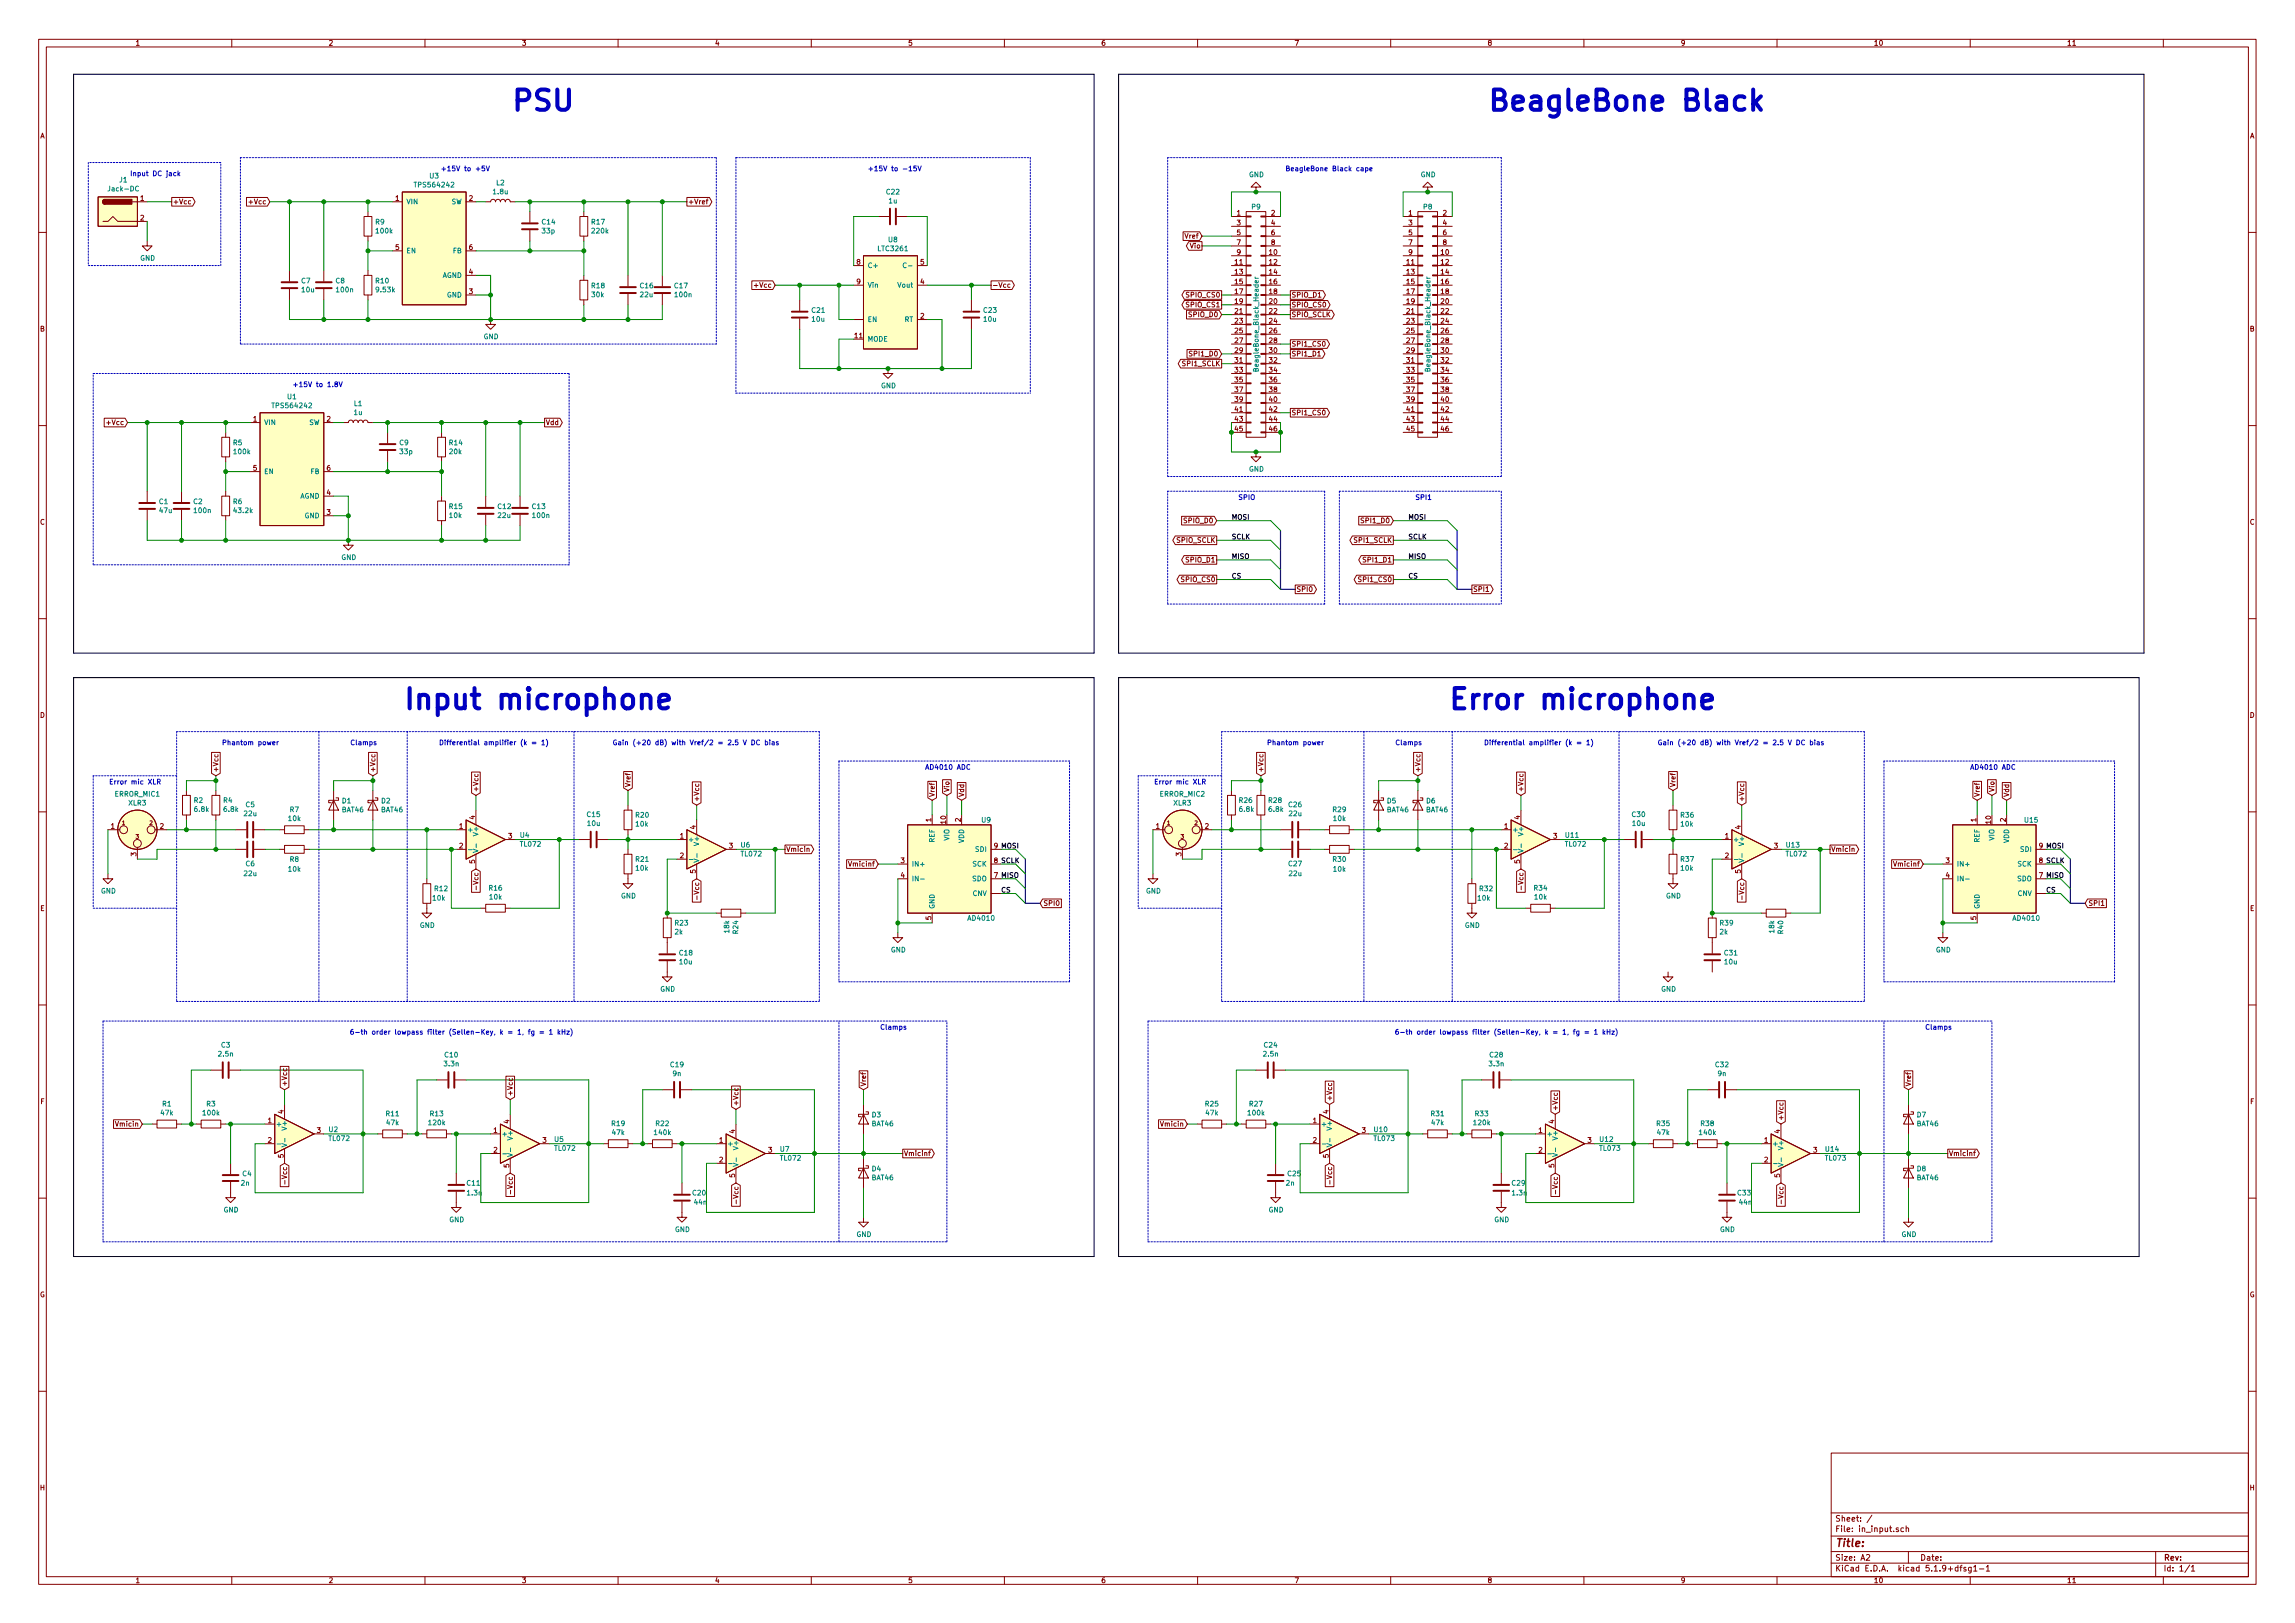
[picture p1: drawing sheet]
<svg xmlns="http://www.w3.org/2000/svg" width="594mm" height="420mm" viewBox="0 0 594 420" stroke-linecap="round" stroke-linejoin="round" font-family="sans-serif">
<defs><g id="words">
<g font-size="7.3" fill="#0000c2">
<text x="132.1" y="28.7">PSU</text>
<text x="384.8" y="28.7">BeagleBone Black</text>
<text x="104.1" y="183.6">Input microphone</text>
<text x="374.6" y="183.6">Error microphone</text>
</g>
<text font-size="2.8" fill="#840000" x="475" y="400.4">Title:</text>
<g font-size="2.1" fill="#840000">
<text x="475" y="393.9">Sheet: /</text>
<text x="475" y="396.6">File: in_input.sch</text>
<text x="475" y="406.8">KiCad E.D.A. kicad 5.1.9+dfsg1-1</text>
<text x="475" y="404">Size: A2</text>
<text x="497" y="404">Date:</text>
<text x="560" y="404">Rev:</text>
<text x="560" y="406.8">Id: 1/1</text>
</g>
<g font-size="1.8" fill="#840000">
<text x="35" y="11.8">1</text>
<text x="85" y="11.8">2</text>
<text x="135" y="11.8">3</text>
<text x="185" y="11.8">4</text>
<text x="235" y="11.8">5</text>
<text x="285" y="11.8">6</text>
<text x="335" y="11.8">7</text>
<text x="385" y="11.8">8</text>
<text x="435" y="11.8">9</text>
<text x="485" y="11.8">10</text>
<text x="535" y="11.8">11</text>
<text x="10.4" y="35.8">A</text>
<text x="582.4" y="35.8">A</text>
<text x="36.3" y="52">1</text>
<text x="44.7" y="52.9">+Vcc</text>
<text x="64.9" y="52.9">+Vcc</text>
<text x="102.4" y="52">1</text>
<text x="121.4" y="52">2</text>
<text x="178.1" y="52.9">+Vref</text>
<text x="36.3" y="57.1">2</text>
<text x="320.2" y="55.8">1</text>
<text x="320.2" y="58.3">3</text>
<text x="329.1" y="55.8">2</text>
<text x="329.1" y="58.3">4</text>
<text x="364.6" y="55.8">1</text>
<text x="364.6" y="58.3">3</text>
<text x="373.5" y="55.8">2</text>
<text x="373.5" y="58.3">4</text>
<text x="102.4" y="64.7">5</text>
<text x="121.4" y="64.7">6</text>
<text x="306.9" y="61.8">Vref</text>
<text x="308.2" y="64.3">Vio</text>
<text x="320.2" y="60.9">5</text>
<text x="320.2" y="63.4">7</text>
<text x="320.2" y="66">9</text>
<text x="328.6" y="66">10</text>
<text x="329.1" y="60.9">6</text>
<text x="329.1" y="63.4">8</text>
<text x="364.6" y="60.9">5</text>
<text x="364.6" y="63.4">7</text>
<text x="364.6" y="66">9</text>
<text x="373" y="66">10</text>
<text x="373.5" y="60.9">6</text>
<text x="373.5" y="63.4">8</text>
<text x="121.4" y="71">4</text>
<text x="221.8" y="68.5">8</text>
<text x="238.3" y="68.5">5</text>
<text x="319.7" y="68.5">11</text>
<text x="319.7" y="71">13</text>
<text x="328.6" y="68.5">12</text>
<text x="328.6" y="71">14</text>
<text x="364.2" y="68.5">11</text>
<text x="364.2" y="71">13</text>
<text x="373" y="68.5">12</text>
<text x="373" y="71">14</text>
<text x="121.4" y="76.1">3</text>
<text x="195.7" y="74.5">+Vcc</text>
<text x="221.8" y="73.6">9</text>
<text x="238.3" y="73.6">4</text>
<text x="256.8" y="74.5">-Vcc</text>
<text x="307.3" y="77">SPIO_CS0</text>
<text x="319.7" y="73.6">15</text>
<text x="319.7" y="76.1">17</text>
<text x="328.6" y="73.6">16</text>
<text x="328.6" y="76.1">18</text>
<text x="334.3" y="77">SPIO_D1</text>
<text x="364.2" y="73.6">15</text>
<text x="364.2" y="76.1">17</text>
<text x="373" y="73.6">16</text>
<text x="373" y="76.1">18</text>
<text x="238.3" y="82.5">2</text>
<text x="307.3" y="79.5">SPIO_CS1</text>
<text x="308" y="82.1">SPIO_D0</text>
<text x="319.7" y="78.7">19</text>
<text x="319.7" y="81.2">21</text>
<text x="319.7" y="83.7">23</text>
<text x="328.6" y="78.7">20</text>
<text x="328.6" y="81.2">22</text>
<text x="328.6" y="83.7">24</text>
<text x="334.3" y="82.1">SPIO_SCLK</text>
<text x="334.3" y="79.5">SPIO_CS0</text>
<text x="364.2" y="78.7">19</text>
<text x="364.2" y="81.2">21</text>
<text x="364.2" y="83.7">23</text>
<text x="373" y="78.7">20</text>
<text x="373" y="81.2">22</text>
<text x="373" y="83.7">24</text>
<text x="10.4" y="85.8">B</text>
<text x="221.3" y="87.5">11</text>
<text x="319.7" y="86.3">25</text>
<text x="319.7" y="88.8">27</text>
<text x="328.6" y="86.3">26</text>
<text x="328.6" y="88.8">28</text>
<text x="334.3" y="89.7">SPI1_CS0</text>
<text x="364.2" y="86.3">25</text>
<text x="364.2" y="88.8">27</text>
<text x="373" y="86.3">26</text>
<text x="373" y="88.8">28</text>
<text x="582.4" y="85.8">B</text>
<text x="306.3" y="94.8">SPI1_SCLK</text>
<text x="308.4" y="92.2">SPI1_D0</text>
<text x="319.7" y="91.4">29</text>
<text x="319.7" y="93.9">31</text>
<text x="328.6" y="91.4">30</text>
<text x="328.6" y="93.9">32</text>
<text x="334.3" y="92.2">SPI1_D1</text>
<text x="364.2" y="91.4">29</text>
<text x="364.2" y="93.9">31</text>
<text x="373" y="91.4">30</text>
<text x="373" y="93.9">32</text>
<text x="319.7" y="96.4">33</text>
<text x="319.7" y="99">35</text>
<text x="319.7" y="101.5">37</text>
<text x="328.6" y="96.4">34</text>
<text x="328.6" y="99">36</text>
<text x="328.6" y="101.5">38</text>
<text x="364.2" y="96.4">33</text>
<text x="364.2" y="99">35</text>
<text x="364.2" y="101.5">37</text>
<text x="373" y="96.4">34</text>
<text x="373" y="99">36</text>
<text x="373" y="101.5">38</text>
<text x="319.7" y="104.1">39</text>
<text x="319.7" y="106.6">41</text>
<text x="328.6" y="104.1">40</text>
<text x="328.6" y="106.6">42</text>
<text x="334.3" y="107.5">SPI1_CS0</text>
<text x="364.2" y="104.1">39</text>
<text x="364.2" y="106.6">41</text>
<text x="373" y="104.1">40</text>
<text x="373" y="106.6">42</text>
<text x="28" y="110">+Vcc</text>
<text x="65.6" y="109.1">1</text>
<text x="84.6" y="109.1">2</text>
<text x="141.2" y="110">Vdd</text>
<text x="319.7" y="109.1">43</text>
<text x="319.7" y="111.7">45</text>
<text x="328.6" y="109.1">44</text>
<text x="328.6" y="111.7">46</text>
<text x="364.2" y="109.1">43</text>
<text x="364.2" y="111.7">45</text>
<text x="373" y="109.1">44</text>
<text x="373" y="111.7">46</text>
<text x="65.6" y="121.8">5</text>
<text x="84.6" y="121.8">6</text>
<text x="84.6" y="128.2">4</text>
<text x="10.4" y="135.8">C</text>
<text x="84.6" y="133.3">3</text>
<text x="306.7" y="135.4">SPIO_D0</text>
<text x="352.8" y="135.4">SPI1_D0</text>
<text x="582.4" y="135.8">C</text>
<text x="304.7" y="140.5">SPIO_SCLK</text>
<text x="350.8" y="140.5">SPI1_SCLK</text>
<text x="307.2" y="145.6">SPIO_D1</text>
<text x="353.3" y="145.6">SPI1_D1</text>
<text x="306" y="150.7">SPIO_CS0</text>
<text x="335.5" y="153.2">SPI0</text>
<text x="352.2" y="150.7">SPI1_CS0</text>
<text x="381.3" y="153.2">SPI1</text>
<text x="10.4" y="185.8">D</text>
<text x="582.4" y="185.8">D</text>
<text x="56.5" y="200" transform="rotate(-90 56.5 200)">+Vcc</text>
<text x="97.2" y="200" transform="rotate(-90 97.2 200)">+Vcc</text>
<text x="163.2" y="203.9" transform="rotate(-90 163.2 203.9)">Vref</text>
<text x="327" y="200" transform="rotate(-90 327 200)">+Vcc</text>
<text x="367.7" y="200" transform="rotate(-90 367.7 200)">+Vcc</text>
<text x="433.7" y="203.9" transform="rotate(-90 433.7 203.9)">Vref</text>
<text x="123.8" y="205.1" transform="rotate(-90 123.8 205.1)">+Vcc</text>
<text x="181" y="207.7" transform="rotate(-90 181 207.7)">+Vcc</text>
<text x="241.9" y="206.4" transform="rotate(-90 241.9 206.4)">Vref</text>
<text x="245.7" y="205.1" transform="rotate(-90 245.7 205.1)">Vio</text>
<text x="249.6" y="206.4" transform="rotate(-90 249.6 206.4)">Vdd</text>
<text x="394.3" y="205.1" transform="rotate(-90 394.3 205.1)">+Vcc</text>
<text x="451.5" y="207.7" transform="rotate(-90 451.5 207.7)">+Vcc</text>
<text x="512.4" y="206.4" transform="rotate(-90 512.4 206.4)">Vref</text>
<text x="516.3" y="205.1" transform="rotate(-90 516.3 205.1)">Vio</text>
<text x="520.1" y="206.4" transform="rotate(-90 520.1 206.4)">Vdd</text>
<text x="28.7" y="214.5">1</text>
<text x="41.4" y="214.5">2</text>
<text x="118.9" y="214.5">1</text>
<text x="122.9" y="212.1" transform="rotate(-90 122.9 212.1)">4</text>
<text x="180.1" y="214.6" transform="rotate(-90 180.1 214.6)">4</text>
<text x="241" y="212.7" transform="rotate(-90 241 212.7)">1</text>
<text x="244.9" y="213.2" transform="rotate(-90 244.9 213.2)">10</text>
<text x="248.7" y="212.7" transform="rotate(-90 248.7 212.7)">2</text>
<text x="299.2" y="214.5">1</text>
<text x="311.9" y="214.5">2</text>
<text x="389.4" y="214.5">1</text>
<text x="393.4" y="212.1" transform="rotate(-90 393.4 212.1)">4</text>
<text x="450.6" y="214.6" transform="rotate(-90 450.6 214.6)">4</text>
<text x="511.6" y="212.7" transform="rotate(-90 511.6 212.7)">1</text>
<text x="515.4" y="213.2" transform="rotate(-90 515.4 213.2)">10</text>
<text x="519.2" y="212.7" transform="rotate(-90 519.2 212.7)">2</text>
<text x="35.3" y="221.6" transform="rotate(-90 35.3 221.6)">3</text>
<text x="118.9" y="219.6">2</text>
<text x="131.6" y="217.1">3</text>
<text x="176" y="217.1">1</text>
<text x="188.7" y="219.6">3</text>
<text x="203.5" y="220.5">Vmicin</text>
<text x="305.8" y="221.6" transform="rotate(-90 305.8 221.6)">3</text>
<text x="389.4" y="219.6">2</text>
<text x="402.1" y="217.1">3</text>
<text x="446.6" y="217.1">1</text>
<text x="459.3" y="219.6">3</text>
<text x="474" y="220.5">Vmicin</text>
<text x="122.9" y="223.5" transform="rotate(-90 122.9 223.5)">5</text>
<text x="176" y="222.2">2</text>
<text x="180.1" y="226.1" transform="rotate(-90 180.1 226.1)">5</text>
<text x="220.1" y="224.3">Vmicinf</text>
<text x="233.2" y="223.4">3</text>
<text x="233.2" y="227.2">4</text>
<text x="393.4" y="223.5" transform="rotate(-90 393.4 223.5)">5</text>
<text x="446.6" y="222.2">2</text>
<text x="450.6" y="226.1" transform="rotate(-90 450.6 226.1)">5</text>
<text x="490.7" y="224.3">Vmicinf</text>
<text x="503.7" y="223.4">3</text>
<text x="503.7" y="227.2">4</text>
<text x="123.8" y="229.5" transform="rotate(-90 123.8 229.5)">-Vcc</text>
<text x="181" y="232" transform="rotate(-90 181 232)">-Vcc</text>
<text x="394.3" y="229.5" transform="rotate(-90 394.3 229.5)">-Vcc</text>
<text x="451.5" y="232" transform="rotate(-90 451.5 232)">-Vcc</text>
<text x="10.4" y="235.8">E</text>
<text x="241" y="238.1" transform="rotate(-90 241 238.1)">5</text>
<text x="270" y="234.5">SPI0</text>
<text x="511.6" y="238.1" transform="rotate(-90 511.6 238.1)">5</text>
<text x="540.5" y="234.5">SPI1</text>
<text x="582.4" y="235.8">E</text>
<text x="74.3" y="281.3" transform="rotate(-90 74.3 281.3)">+Vcc</text>
<text x="224.2" y="281.3" transform="rotate(-90 224.2 281.3)">Vref</text>
<text x="494.7" y="281.3" transform="rotate(-90 494.7 281.3)">Vref</text>
<text x="10.5" y="285.8">F</text>
<text x="132.7" y="283.9" transform="rotate(-90 132.7 283.9)">+Vcc</text>
<text x="191.1" y="286.4" transform="rotate(-90 191.1 286.4)">+Vcc</text>
<text x="344.8" y="285.1" transform="rotate(-90 344.8 285.1)">+Vcc</text>
<text x="403.2" y="287.7" transform="rotate(-90 403.2 287.7)">+Vcc</text>
<text x="582.5" y="285.8">F</text>
<text x="30.3" y="291.6">Vmicin</text>
<text x="69.4" y="290.7">1</text>
<text x="73.4" y="288.3" transform="rotate(-90 73.4 288.3)">4</text>
<text x="82.1" y="293.3">3</text>
<text x="127.8" y="293.3">1</text>
<text x="131.8" y="290.8" transform="rotate(-90 131.8 290.8)">4</text>
<text x="190.2" y="293.4" transform="rotate(-90 190.2 293.4)">4</text>
<text x="300.8" y="291.6">Vmicin</text>
<text x="339.9" y="290.7">1</text>
<text x="343.9" y="288.3" transform="rotate(-90 343.9 288.3)">4</text>
<text x="352.6" y="293.3">3</text>
<text x="398.3" y="293.3">1</text>
<text x="402.3" y="290.8" transform="rotate(-90 402.3 290.8)">4</text>
<text x="460.8" y="293.4" transform="rotate(-90 460.8 293.4)">4</text>
<text x="461.6" y="290.2" transform="rotate(-90 461.6 290.2)">+Vcc</text>
<text x="69.4" y="295.8">2</text>
<text x="73.4" y="299.7" transform="rotate(-90 73.4 299.7)">5</text>
<text x="127.8" y="298.4">2</text>
<text x="140.5" y="295.8">3</text>
<text x="186.2" y="295.8">1</text>
<text x="198.9" y="298.4">3</text>
<text x="233.9" y="299.3">Vmicinf</text>
<text x="339.9" y="295.8">2</text>
<text x="343.9" y="299.7" transform="rotate(-90 343.9 299.7)">5</text>
<text x="398.3" y="298.4">2</text>
<text x="411" y="295.8">3</text>
<text x="456.7" y="295.8">1</text>
<text x="469.4" y="298.4">3</text>
<text x="504.4" y="299.3">Vmicinf</text>
<text x="74.3" y="305.7" transform="rotate(-90 74.3 305.7)">-Vcc</text>
<text x="131.8" y="302.3" transform="rotate(-90 131.8 302.3)">5</text>
<text x="186.2" y="300.9">2</text>
<text x="190.2" y="304.8" transform="rotate(-90 190.2 304.8)">5</text>
<text x="344.8" y="305.7" transform="rotate(-90 344.8 305.7)">-Vcc</text>
<text x="402.3" y="302.3" transform="rotate(-90 402.3 302.3)">5</text>
<text x="456.7" y="300.9">2</text>
<text x="460.8" y="304.8" transform="rotate(-90 460.8 304.8)">5</text>
<text x="132.7" y="308.2" transform="rotate(-90 132.7 308.2)">-Vcc</text>
<text x="191.1" y="310.8" transform="rotate(-90 191.1 310.8)">-Vcc</text>
<text x="403.2" y="308.2" transform="rotate(-90 403.2 308.2)">-Vcc</text>
<text x="461.6" y="310.8" transform="rotate(-90 461.6 310.8)">-Vcc</text>
<text x="10.3" y="335.8">G</text>
<text x="582.3" y="335.8">G</text>
<text x="10.4" y="385.8">H</text>
<text x="582.4" y="385.8">H</text>
<text x="35" y="409.8">1</text>
<text x="85" y="409.8">2</text>
<text x="135" y="409.8">3</text>
<text x="185" y="409.8">4</text>
<text x="235" y="409.8">5</text>
<text x="285" y="409.8">6</text>
<text x="335" y="409.8">7</text>
<text x="385" y="409.8">8</text>
<text x="435" y="409.8">9</text>
<text x="485" y="409.8">10</text>
<text x="535" y="409.8">11</text>
</g>
<g font-size="1.8" fill="#008484">
<text x="31" y="47.2">J1</text>
<text x="111.3" y="46.2">U3</text>
<text x="128.5" y="48">L2</text>
<text x="323.3" y="45.9">GND</text>
<text x="367.7" y="45.9">GND</text>
<text x="28.4" y="49.5">Jack-DC</text>
<text x="105.2" y="52.9">VIN</text>
<text x="107.7" y="48.5">TPS564242</text>
<text x="116.8" y="52.9">SW</text>
<text x="127.8" y="50.3">1.8u</text>
<text x="229.5" y="50.3">C22</text>
<text x="230.1" y="52.6">1u</text>
<text x="97.2" y="58.1">R9</text>
<text x="140.4" y="58.1">C14</text>
<text x="153.2" y="58.1">R17</text>
<text x="324.1" y="54.2">P9</text>
<text x="368.5" y="54.2">P8</text>
<text x="97.5" y="60.4">100k</text>
<text x="105.2" y="65.6">EN</text>
<text x="117.3" y="65.6">FB</text>
<text x="140.4" y="60.4">33p</text>
<text x="153.3" y="60.4">220k</text>
<text x="227.5" y="65">LTC3261</text>
<text x="230" y="62.7">U8</text>
<text x="36.3" y="67.5">GND</text>
<text x="114.4" y="71.9">AGND</text>
<text x="224.5" y="69.4">C+</text>
<text x="78.1" y="73.3">C7</text>
<text x="78.2" y="75.7">10u</text>
<text x="86.9" y="73.3">C8</text>
<text x="87.2" y="75.7">100n</text>
<text x="97.3" y="73.3">R10</text>
<text x="97.5" y="75.7">9.53k</text>
<text x="115.7" y="77">GND</text>
<text x="153.2" y="74.6">R18</text>
<text x="153.2" y="76.9">30k</text>
<text x="165.8" y="74.6">C16</text>
<text x="165.8" y="76.9">22u</text>
<text x="174.7" y="74.6">C17</text>
<text x="174.8" y="76.9">100n</text>
<text x="224.5" y="74.5">Vin</text>
<text x="232.5" y="74.5">Vout</text>
<text x="210.2" y="81">C21</text>
<text x="210.3" y="83.3">10u</text>
<text x="224.5" y="83.4">EN</text>
<text x="234.1" y="83.4">RT</text>
<text x="254.7" y="81">C23</text>
<text x="254.7" y="83.3">10u</text>
<text x="125.2" y="87.8">GND</text>
<text x="224.5" y="88.4">MODE</text>
<text x="325.8" y="95.4" transform="rotate(-90 325.8 95.4)">BeagleBone_Black_Header</text>
<text x="370.3" y="95.4" transform="rotate(-90 370.3 95.4)">BeagleBone_Black_Header</text>
<text x="228" y="100.5">GND</text>
<text x="70.9" y="105.7">TPS564242</text>
<text x="74.4" y="103.3">U1</text>
<text x="91.7" y="107.4">1u</text>
<text x="91.7" y="105.1">L1</text>
<text x="68.3" y="110">VIN</text>
<text x="80" y="110">SW</text>
<text x="60.4" y="115.3">R5</text>
<text x="60.6" y="117.6">100k</text>
<text x="103.5" y="115.3">C9</text>
<text x="103.6" y="117.6">33p</text>
<text x="116.4" y="115.3">R14</text>
<text x="116.4" y="117.6">20k</text>
<text x="68.3" y="122.7">EN</text>
<text x="80.4" y="122.7">FB</text>
<text x="323.3" y="122.1">GND</text>
<text x="41.2" y="130.5">C1</text>
<text x="50.1" y="130.5">C2</text>
<text x="60.4" y="130.5">R6</text>
<text x="77.6" y="129.1">AGND</text>
<text x="116.4" y="131.8">R15</text>
<text x="128.9" y="131.8">C12</text>
<text x="137.8" y="131.8">C13</text>
<text x="41.4" y="132.8">47u</text>
<text x="50.4" y="132.8">100n</text>
<text x="60.7" y="132.8">43.2k</text>
<text x="78.9" y="134.2">GND</text>
<text x="116.4" y="134.1">10k</text>
<text x="129" y="134.1">22u</text>
<text x="138" y="134.1">100n</text>
<text x="88.3" y="144.9">GND</text>
<text x="29.8" y="206.2">ERROR_MIC1</text>
<text x="33.3" y="208.5">XLR3</text>
<text x="50.2" y="207.8">R2</text>
<text x="57.9" y="207.8">R4</text>
<text x="63.7" y="209">C5</text>
<text x="88.6" y="208">D1</text>
<text x="98.8" y="208">D2</text>
<text x="300.3" y="206.2">ERROR_MIC2</text>
<text x="303.8" y="208.5">XLR3</text>
<text x="320.8" y="207.8">R26</text>
<text x="328.4" y="207.8">R28</text>
<text x="333.6" y="209">C26</text>
<text x="359.1" y="208">D5</text>
<text x="369.3" y="208">D6</text>
<text x="50.4" y="210.2">6.8k</text>
<text x="58" y="210.2">6.8k</text>
<text x="63.2" y="211.3">22u</text>
<text x="74.7" y="212.5">10k</text>
<text x="75.1" y="210.2">R7</text>
<text x="88.5" y="210.3">BAT46</text>
<text x="98.7" y="210.3">BAT46</text>
<text x="120.9" y="215.4">+</text>
<text x="123.8" y="216" transform="rotate(-90 123.8 216)">V+</text>
<text x="152" y="211.5">C15</text>
<text x="152.1" y="213.8">10u</text>
<text x="164.6" y="211.6">R20</text>
<text x="164.7" y="214">10k</text>
<text x="254.2" y="212.9">U9</text>
<text x="320.9" y="210.2">6.8k</text>
<text x="328.5" y="210.2">6.8k</text>
<text x="333.8" y="211.3">22u</text>
<text x="345.1" y="210.2">R29</text>
<text x="345.2" y="212.5">10k</text>
<text x="359.1" y="210.3">BAT46</text>
<text x="369.2" y="210.3">BAT46</text>
<text x="391.4" y="215.4">+</text>
<text x="394.3" y="216" transform="rotate(-90 394.3 216)">V+</text>
<text x="422.5" y="211.5">C30</text>
<text x="422.7" y="213.8">10u</text>
<text x="435.1" y="211.6">R36</text>
<text x="435.2" y="214">10k</text>
<text x="524.2" y="212.9">U15</text>
<text x="134.7" y="216.9">U4</text>
<text x="134.8" y="219.2">TL072</text>
<text x="178.1" y="218">+</text>
<text x="181" y="218.5" transform="rotate(-90 181 218.5)">V+</text>
<text x="191.8" y="219.4">U6</text>
<text x="191.9" y="221.7">TL072</text>
<text x="241.9" y="218.1" transform="rotate(-90 241.9 218.1)">REF</text>
<text x="245.7" y="217.6" transform="rotate(-90 245.7 217.6)">VIO</text>
<text x="249.6" y="218.3" transform="rotate(-90 249.6 218.3)">VDD</text>
<text x="252.6" y="220.5">SDI</text>
<text x="405.3" y="216.9">U11</text>
<text x="405.3" y="219.2">TL072</text>
<text x="448.6" y="218">+</text>
<text x="451.5" y="218.5" transform="rotate(-90 451.5 218.5)">V+</text>
<text x="462.5" y="219.4">U13</text>
<text x="462.5" y="221.7">TL072</text>
<text x="512.4" y="218.1" transform="rotate(-90 512.4 218.1)">REF</text>
<text x="516.3" y="217.6" transform="rotate(-90 516.3 217.6)">VIO</text>
<text x="520.1" y="218.3" transform="rotate(-90 520.1 218.3)">VDD</text>
<text x="523.1" y="220.5">SDI</text>
<text x="63.2" y="226.8">22u</text>
<text x="63.7" y="224.2">C6</text>
<text x="74.7" y="225.6">10k</text>
<text x="75.1" y="223.1">R8</text>
<text x="164.6" y="223.1">R21</text>
<text x="164.7" y="225.4">10k</text>
<text x="236" y="224.3">IN+</text>
<text x="251.8" y="224.3">SCK</text>
<text x="333.6" y="224.2">C27</text>
<text x="333.8" y="226.8">22u</text>
<text x="345.1" y="223.1">R30</text>
<text x="345.2" y="225.6">10k</text>
<text x="435.1" y="223.1">R37</text>
<text x="435.2" y="225.4">10k</text>
<text x="506.5" y="224.3">IN+</text>
<text x="522.3" y="224.3">SCK</text>
<text x="26.1" y="231.3">GND</text>
<text x="112.1" y="233.1">10k</text>
<text x="112.5" y="230.7">R12</text>
<text x="126.6" y="230.5">R16</text>
<text x="126.8" y="232.9">10k</text>
<text x="160.7" y="232.6">GND</text>
<text x="236" y="228.1">IN-</text>
<text x="251.7" y="228.1">SDO</text>
<text x="251.8" y="231.9">CNV</text>
<text x="296.6" y="231.3">GND</text>
<text x="382.6" y="233.1">10k</text>
<text x="383.1" y="230.7">R32</text>
<text x="397.2" y="230.5">R34</text>
<text x="397.3" y="232.9">10k</text>
<text x="431.2" y="232.6">GND</text>
<text x="506.5" y="228.1">IN-</text>
<text x="522.2" y="228.1">SDO</text>
<text x="522.3" y="231.9">CNV</text>
<text x="174.8" y="239.6">R23</text>
<text x="241.9" y="235.4" transform="rotate(-90 241.9 235.4)">GND</text>
<text x="250.8" y="238.3">AD4010</text>
<text x="445.3" y="239.6">R39</text>
<text x="512.4" y="235.4" transform="rotate(-90 512.4 235.4)">GND</text>
<text x="521.3" y="238.3">AD4010</text>
<text x="108.7" y="240.2">GND</text>
<text x="174.7" y="241.9">2k</text>
<text x="188.8" y="241.4" transform="rotate(-90 188.8 241.4)">18k</text>
<text x="191.1" y="241.7" transform="rotate(-90 191.1 241.7)">R24</text>
<text x="379.2" y="240.2">GND</text>
<text x="445.2" y="241.9">2k</text>
<text x="459.3" y="241.4" transform="rotate(-90 459.3 241.4)">18k</text>
<text x="461.6" y="241.7" transform="rotate(-90 461.6 241.7)">R40</text>
<text x="175.9" y="247.3">C18</text>
<text x="176" y="249.6">10u</text>
<text x="230.6" y="246.5">GND</text>
<text x="446.4" y="247.3">C31</text>
<text x="446.5" y="249.6">10u</text>
<text x="501.1" y="246.5">GND</text>
<text x="170.9" y="256.7">GND</text>
<text x="430" y="256.7">GND</text>
<text x="56.7" y="273.5">2.5n</text>
<text x="57.3" y="271.2">C3</text>
<text x="115.2" y="273.7">C10</text>
<text x="327.2" y="273.5">2.5n</text>
<text x="327.3" y="271.2">C24</text>
<text x="385.7" y="273.7">C28</text>
<text x="115.1" y="276">3.3n</text>
<text x="173.6" y="276.3">C19</text>
<text x="174.2" y="278.6">9n</text>
<text x="385.6" y="276">3.3n</text>
<text x="444.1" y="276.3">C32</text>
<text x="444.7" y="278.6">9n</text>
<text x="42.1" y="286.4">R1</text>
<text x="53.5" y="286.4">R3</text>
<text x="312.1" y="286.4">R25</text>
<text x="323.5" y="286.4">R27</text>
<text x="41.7" y="288.7">47k</text>
<text x="52.7" y="288.7">100k</text>
<text x="71.4" y="291.6">+</text>
<text x="74.3" y="292.2" transform="rotate(-90 74.3 292.2)">V+</text>
<text x="85.2" y="293.1">U2</text>
<text x="100" y="289">R11</text>
<text x="100.1" y="291.3">47k</text>
<text x="111.1" y="291.3">120k</text>
<text x="111.4" y="289">R13</text>
<text x="158.4" y="291.5">R19</text>
<text x="158.5" y="293.8">47k</text>
<text x="169.5" y="293.8">140k</text>
<text x="169.8" y="291.5">R22</text>
<text x="225.7" y="291.6">BAT46</text>
<text x="225.8" y="289.2">D3</text>
<text x="312.2" y="288.7">47k</text>
<text x="323.2" y="288.7">100k</text>
<text x="341.9" y="291.6">+</text>
<text x="344.8" y="292.2" transform="rotate(-90 344.8 292.2)">V+</text>
<text x="355.8" y="293.1">U10</text>
<text x="370.5" y="289">R31</text>
<text x="370.6" y="291.3">47k</text>
<text x="381.6" y="291.3">120k</text>
<text x="381.9" y="289">R33</text>
<text x="428.9" y="291.5">R35</text>
<text x="429.1" y="293.8">47k</text>
<text x="440" y="293.8">140k</text>
<text x="440.3" y="291.5">R38</text>
<text x="496.2" y="291.6">BAT46</text>
<text x="496.3" y="289.2">D7</text>
<text x="85.3" y="295.4">TL072</text>
<text x="129.8" y="294.2">+</text>
<text x="132.7" y="294.7" transform="rotate(-90 132.7 294.7)">V+</text>
<text x="143.6" y="295.6">U5</text>
<text x="143.7" y="297.9">TL072</text>
<text x="188.2" y="296.7">+</text>
<text x="191.1" y="297.3" transform="rotate(-90 191.1 297.3)">V+</text>
<text x="202" y="298.1">U7</text>
<text x="355.8" y="295.4">TL073</text>
<text x="400.3" y="294.2">+</text>
<text x="403.2" y="294.7" transform="rotate(-90 403.2 294.7)">V+</text>
<text x="414.2" y="295.6">U12</text>
<text x="414.2" y="297.9">TL073</text>
<text x="458.7" y="296.7">+</text>
<text x="461.6" y="297.3" transform="rotate(-90 461.6 297.3)">V+</text>
<text x="472.6" y="298.1">U14</text>
<text x="62.8" y="304.5">C4</text>
<text x="202.1" y="300.4">TL072</text>
<text x="225.7" y="305.5">BAT46</text>
<text x="225.8" y="303.2">D4</text>
<text x="333.4" y="304.5">C25</text>
<text x="472.6" y="300.4">TL073</text>
<text x="496.2" y="305.5">BAT46</text>
<text x="496.3" y="303.2">D8</text>
<text x="62.5" y="306.9">2n</text>
<text x="120.9" y="306.9">C11</text>
<text x="121.1" y="309.5">1.3n</text>
<text x="179.3" y="309.5">C20</text>
<text x="179.8" y="311.9">44n</text>
<text x="333" y="306.9">2n</text>
<text x="391.4" y="306.9">C29</text>
<text x="391.6" y="309.5">1.3n</text>
<text x="449.9" y="309.5">C33</text>
<text x="450.3" y="311.9">44n</text>
<text x="57.9" y="313.9">GND</text>
<text x="116.3" y="316.4">GND</text>
<text x="328.4" y="313.9">GND</text>
<text x="386.8" y="316.4">GND</text>
<text x="174.7" y="318.9">GND</text>
<text x="221.7" y="320.2">GND</text>
<text x="445.2" y="318.9">GND</text>
<text x="492.2" y="320.2">GND</text>
</g>
<g font-size="1.8" fill="#0000c2">
<text x="35.7" y="45.6">Input DC jack</text>
<text x="117" y="44.3">+15V to +5V</text>
<text x="228.2" y="44.3">+15V to -15V</text>
<text x="335.6" y="44.3">BeagleBone Black cape</text>
<text x="78.4" y="100.2">+15V to 1.8V</text>
<text x="320.9" y="129.4">SPIO</text>
<text x="367" y="129.4">SPI1</text>
<text x="59.1" y="192.9">Phantom power</text>
<text x="91.4" y="192.9">Clamps</text>
<text x="119.5" y="192.9">Differential amplifier (k = 1)</text>
<text x="167.8" y="192.9">Gain (+20 dB) with Vref/2 = 2.5 V DC bias</text>
<text x="329.6" y="192.9">Phantom power</text>
<text x="361.9" y="192.9">Clamps</text>
<text x="390" y="192.9">Differential amplifier (k = 1)</text>
<text x="438.3" y="192.9">Gain (+20 dB) with Vref/2 = 2.5 V DC bias</text>
<text x="30" y="203.1">Error mic XLR</text>
<text x="240.6" y="199.3">AD4010 ADC</text>
<text x="300.5" y="203.1">Error mic XLR</text>
<text x="511.1" y="199.3">AD4010 ADC</text>
<text x="103.6" y="267.8">6-th order lowpass filter (Sellen-Key, k = 1, fg = 1 kHz)</text>
<text x="228.5" y="266.6">Clamps</text>
<text x="374.1" y="267.8">6-th order lowpass filter (Sellen-Key, k = 1, fg = 1 kHz)</text>
<text x="499.1" y="266.6">Clamps</text>
</g>
<g font-size="1.8">
<text x="318.8" y="134.5">MOSI</text>
<text x="364.5" y="134.5">MOSI</text>
<text x="318.8" y="139.6">SCLK</text>
<text x="364.5" y="139.6">SCLK</text>
<text x="318.8" y="144.7">MISO</text>
<text x="318.8" y="149.8">CS</text>
<text x="364.5" y="149.8">CS</text>
<text x="364.5" y="144.7">MISO</text>
<text x="257.3" y="219.6">9 MOSI</text>
<text x="527.8" y="219.6">9 MOSI</text>
<text x="257.3" y="227.2">7 MISO</text>
<text x="257.3" y="223.4">8 SCLK</text>
<text x="527.8" y="227.2">7 MISO</text>
<text x="527.8" y="223.4">8 SCLK</text>
<text x="259.1" y="231.1">CS</text>
<text x="529.6" y="231.1">CS</text>
</g>
<g font-size="1.4" fill="#840000">
<text x="31.6" y="213.6">1</text>
<text x="38.7" y="213.6">2</text>
<text x="302.1" y="213.6">1</text>
<text x="309.2" y="213.6">2</text>
<text x="35.2" y="217.1">3</text>
<text x="305.7" y="217.1">3</text>
</g>
</g></defs>
<g fill="none" stroke="#840000" stroke-width=".26">
<path d="M10 10.2h574v400h-574zM12 12.2h570v396h-570zM60 10.2v2M110 10.2v2M160 10.2v2M210 10.2v2M260 10.2v2M310 10.2v2M360 10.2v2M410 10.2v2M460 10.2v2M510 10.2v2"/>
<path d="M536.5 11.8h.8M560 10.2v2M25.4 51h10.2v7.6h-10.2zM26.7 57.3h1.2l1.3-1.3 1.3 1.3h7.6M27.2 51.6l-.5 .2-.2 .3 .2 .6 .5 .2M34.3 52.2h3.8M44.4 51.1h5.5l.6 1.1-.6 1.2h-5.5zM49.4 52h-.4l-.2 .2 .1 .5h.5M63.8 51.1h5.4l.6 1.1-.6 1.2h-5.4zM94.2 56h2.1v5.1h-2.1zM95.2 54.8v1.2M101.6 52.2h2.5"/>
<path d="M104.1 49.7h16.5v29.2h-16.5zM120.6 52.2h2.6M125.7 52.2h1.3l.2-.4 .3-.2 .6 .2 .2 .4 .1-.4 .4-.2 .6 .2 .1 .4 .2-.4 .4-.2 .5 .2 .2 .4 .2-.4 .3-.2 .6 .2 .2 .4h1.2M137.2 54.8v2.8M137.2 59.6v2.8M150.1 56h2v5.1h-2zM151.1 54.8v1.2M177.8 51.1h5.8l.7 1.1-.7 1.2h-5.8zM182.8 52h.5M183.3 51.5l-.3 .2v1.1M227.3 56h2.8M232.2 56h2.7"/>
<path d="M318.8 56h3.8M318.8 58.6h3.8M322.6 58.5h1.2v.2h-1.2zM322.6 55.9h1.2v.3h-1.2zM322.6 54.8h5.1v58.4h-5.1zM325.1 48.4h-1.3l1.3-1.2 1.3 1.2h-1.3v1.3M326.4 58.5h1.3v.2h-1.3zM326.4 55.9h1.3v.3h-1.3zM327.7 56h3.8M327.7 58.6h3.8M363.2 56h3.8M363.2 58.6h3.8"/>
<path d="M367 58.5h1.3v.2h-1.3zM367 55.9h1.3v.3h-1.3zM367 54.8h5.1v58.4h-5.1zM369.6 48.4h-1.3l1.3-1.2 1.2 1.2h-1.2v1.3M370.8 58.5h1.3v.2h-1.3zM370.8 55.9h1.3v.3h-1.3zM372.1 56h3.8M372.1 58.6h3.8M10 60.2h2M38.1 62.4v1.3h1.3l-1.3 1.2-1.3-1.2h1.3M74.9 70v2.8M74.9 74.8v2.8"/>
<path d="M83.8 70v2.8M83.8 74.8v2.8M94.2 71.3h2.1v5.1h-2.1zM95.2 61.1v1.3M95.2 70v1.3M95.2 76.4v1.2M101.6 64.9h2.5M120.6 76.4h2.6M120.6 71.3h2.6M120.6 64.9h2.6M150.1 72.6h2v5h-2zM151.1 61.1v1.3"/>
<path d="M151.1 71.3v1.3M151.1 77.6v1.3M162.6 71.3v2.8M162.6 76.1v2.8M171.4 71.3v2.8M171.4 76.1v2.8M194.6 72.7h5.4l.7 1.1-.7 1.1h-5.4zM207 77.6v2.8M221 73.8h2.5M221 68.7h2.5M223.5 66.2h14v24.1h-14zM237.5 66.2h.1"/>
<path d="M237.5 73.8h2.5M237.5 68.7h2.5M251.5 77.6v2.8M256.5 72.7h5.5l.6 1.1-.6 1.1h-5.5zM261.4 73.6l-.3-.1-.2 .3 .1 .5h.4M306.2 60h4.3l.6 1.1-.6 1.1h-4.3zM306.6 77.8h9.6v2.2h-9.6l-.7-1.1zM306.6 75.3h9.6v2.2h-9.6l-.7-1.1zM307.7 62.6h3.4v2.2h-3.4l-.6-1.1zM318.8 73.8h3.8M318.8 68.7h3.8M318.8 76.4h3.8"/>
<path d="M318.8 71.3h3.8M318.8 66.2h3.8M318.8 78.9h3.8M318.8 61.1h3.8M318.8 63.7h3.8M322.6 78.8h1.2v.2h-1.2zM322.6 76.2h1.2v.3h-1.2zM322.6 73.7h1.2v.3h-1.2zM322.6 71.2h1.2v.2h-1.2zM322.6 68.6h1.2v.3h-1.2zM322.6 66.1h1.2v.2h-1.2zM322.6 63.5h1.2v.3h-1.2z"/>
<path d="M322.6 61h1.2v.3h-1.2zM326.4 78.8h1.3v.2h-1.3zM326.4 76.2h1.3v.3h-1.3zM326.4 73.7h1.3v.3h-1.3zM326.4 71.2h1.3v.2h-1.3zM326.4 68.6h1.3v.3h-1.3zM326.4 66.1h1.3v.2h-1.3zM326.4 63.5h1.3v.3h-1.3zM326.4 61h1.3v.3h-1.3zM327.7 73.8h3.8M327.7 68.7h3.8M327.7 76.4h3.8"/>
<path d="M327.7 71.3h3.8M327.7 66.2h3.8M327.7 78.9h3.8M327.7 61.1h3.8M327.7 63.7h3.8M334 77.8h9.7l.6 1.1-.6 1.1h-9.7zM334 75.3h8.5l.6 1.1-.6 1.1h-8.5zM363.2 73.8h3.8M363.2 68.7h3.8M363.2 76.4h3.8M363.2 71.3h3.8M363.2 66.2h3.8"/>
<path d="M363.2 78.9h3.8M363.2 61.1h3.8M363.2 63.7h3.8M367 78.8h1.3v.2h-1.3zM367 76.2h1.3v.3h-1.3zM367 73.7h1.3v.3h-1.3zM367 71.2h1.3v.2h-1.3zM367 68.6h1.3v.3h-1.3zM367 66.1h1.3v.2h-1.3zM367 63.5h1.3v.3h-1.3zM367 61h1.3v.3h-1.3zM370.8 78.8h1.3v.2h-1.3z"/>
<path d="M370.8 76.2h1.3v.3h-1.3zM370.8 73.7h1.3v.3h-1.3zM370.8 71.2h1.3v.2h-1.3zM370.8 68.6h1.3v.3h-1.3zM370.8 66.1h1.3v.2h-1.3zM370.8 63.5h1.3v.3h-1.3zM370.8 61h1.3v.3h-1.3zM372.1 73.8h3.8M372.1 68.7h3.8M372.1 76.4h3.8M372.1 71.3h3.8M372.1 66.2h3.8"/>
<path d="M372.1 78.9h3.8M372.1 61.1h3.8M372.1 63.7h3.8M582 60.2h2M127 82.7v1.3h1.3l-1.3 1.3-1.3-1.3h1.3M207 82.5v2.8M221 82.7h2.5M229.9 95.4v1.3h1.2l-1.2 1.3-1.3-1.3h1.3M237.5 82.7h2.5M251.5 82.5v2.8M305.6 93h10.6v2.3h-10.6l-.6-1.2zM307.1 80.3h8.5l.6 1.1-.6 1.2h-8.5z"/>
<path d="M307.3 90.5h8.3l.6 1.1-.6 1.1h-8.3zM318.8 81.4h3.8M318.8 84h3.8M318.8 86.5h3.8M318.8 89.1h3.8M318.8 91.6h3.8M318.8 94.1h3.8M318.8 96.7h3.8M318.8 99.2h3.8M322.6 99.1h1.2v.3h-1.2zM322.6 96.6h1.2v.2h-1.2zM322.6 94h1.2v.3h-1.2z"/>
<path d="M322.6 91.5h1.2v.2h-1.2zM322.6 88.9h1.2v.3h-1.2zM322.6 86.4h1.2v.3h-1.2zM322.6 83.9h1.2v.2h-1.2zM322.6 81.3h1.2v.3h-1.2zM326.4 99.1h1.3v.3h-1.3zM326.4 96.6h1.3v.2h-1.3zM326.4 94h1.3v.3h-1.3zM326.4 91.5h1.3v.2h-1.3zM326.4 88.9h1.3v.3h-1.3zM326.4 86.4h1.3v.3h-1.3zM326.4 83.9h1.3v.2h-1.3z"/>
<path d="M326.4 81.3h1.3v.3h-1.3zM327.7 81.4h3.8M327.7 84h3.8M327.7 86.5h3.8M327.7 89.1h3.8M327.7 91.6h3.8M327.7 94.1h3.8M327.7 96.7h3.8M327.7 99.2h3.8M334 90.5h8.3l.7 1.1-.7 1.1h-8.3zM334 88h9.5l.7 1.1-.7 1.1h-9.5zM334 80.3h10.8l.6 1.1-.6 1.2h-10.8z"/>
<path d="M341.1 92.2h.7M363.2 81.4h3.8M363.2 84h3.8M363.2 86.5h3.8M363.2 89.1h3.8M363.2 91.6h3.8M363.2 94.1h3.8M363.2 96.7h3.8M363.2 99.2h3.8M367 99.1h1.3v.3h-1.3zM367 96.6h1.3v.2h-1.3zM367 94h1.3v.3h-1.3z"/>
<path d="M367 91.5h1.3v.2h-1.3zM367 88.9h1.3v.3h-1.3zM367 86.4h1.3v.3h-1.3zM367 83.9h1.3v.2h-1.3zM367 81.3h1.3v.3h-1.3zM370.8 99.1h1.3v.3h-1.3zM370.8 96.6h1.3v.2h-1.3zM370.8 94h1.3v.3h-1.3zM370.8 91.5h1.3v.2h-1.3zM370.8 88.9h1.3v.3h-1.3zM370.8 86.4h1.3v.3h-1.3zM370.8 83.9h1.3v.2h-1.3z"/>
<path d="M370.8 81.3h1.3v.3h-1.3zM372.1 81.4h3.8M372.1 84h3.8M372.1 86.5h3.8M372.1 89.1h3.8M372.1 91.6h3.8M372.1 94.1h3.8M372.1 96.7h3.8M372.1 99.2h3.8M10 110.2h2M27 108.3h5.4l.6 1.1-.6 1.1h-5.4zM57.4 113.2h2v5.1h-2z"/>
<path d="M58.4 111.9v1.3M58.4 118.3v1.2M64.8 109.4h2.5M67.3 106.8h16.5v29.3h-16.5zM83.8 109.4h2.6M88.9 109.4h1.3l.1-.5 .4-.1 .6 .1 .1 .5 .2-.5 .4-.1 .5 .1 .2 .5 .2-.5 .3-.1 .6 .1 .2 .5 .2-.5 .3-.1 .6 .1 .1 .5h1.3M100.3 111.9v2.8M100.3 116.8v2.7M113.3 113.2h2v5.1h-2zM114.3 111.9v1.3M114.3 118.3v1.2M141 108.3h3.9l.7 1.1-.7 1.1h-3.9z"/>
<path d="M318.8 109.4h3.8M318.8 101.8h3.8M318.8 104.3h3.8M318.8 106.8h3.8M318.8 111.9h3.8M322.6 111.8h1.2v.3h-1.2zM322.6 109.3h1.2v.2h-1.2zM322.6 106.7h1.2v.3h-1.2zM322.6 104.2h1.2v.2h-1.2zM322.6 101.6h1.2v.3h-1.2zM325.1 117v1.3h1.3l-1.3 1.2-1.3-1.2h1.3M326.4 111.8h1.3v.3h-1.3z"/>
<path d="M326.4 109.3h1.3v.2h-1.3zM326.4 106.7h1.3v.3h-1.3zM326.4 104.2h1.3v.2h-1.3zM326.4 101.6h1.3v.3h-1.3zM327.7 109.4h3.8M327.7 101.8h3.8M327.7 104.3h3.8M327.7 106.8h3.8M327.7 111.9h3.8M334 105.7h9.5l.7 1.1-.7 1.2h-9.5zM363.2 109.4h3.8M363.2 101.8h3.8"/>
<path d="M363.2 104.3h3.8M363.2 106.8h3.8M363.2 111.9h3.8M367 111.8h1.3v.3h-1.3zM367 109.3h1.3v.2h-1.3zM367 106.7h1.3v.3h-1.3zM367 104.2h1.3v.2h-1.3zM367 101.6h1.3v.3h-1.3zM370.8 111.8h1.3v.3h-1.3zM370.8 109.3h1.3v.2h-1.3zM370.8 106.7h1.3v.3h-1.3zM370.8 104.2h1.3v.2h-1.3z"/>
<path d="M370.8 101.6h1.3v.3h-1.3zM372.1 109.4h3.8M372.1 101.8h3.8M372.1 104.3h3.8M372.1 106.8h3.8M372.1 111.9h3.8M582 110.2h2M38.1 127.2v2.8M38.1 132v2.8M47 127.2v2.8M47 132v2.8M57.4 128.4h2v5.1h-2z"/>
<path d="M58.4 127.2v1.2M58.4 133.5v1.3M64.8 122.1h2.5M83.8 133.5h2.6M83.8 128.4h2.6M83.8 122.1h2.6M90.2 139.9v1.2h1.2l-1.2 1.3-1.3-1.3h1.3M113.3 129.7h2v5.1h-2zM114.3 128.4v1.3M114.3 134.8v1.3M125.7 128.4v2.8M125.7 133.3v2.8"/>
<path d="M134.6 128.4v2.8M134.6 133.3v2.8M304.2 138.8h10.8v2.2h-10.8l-.6-1.1zM305.9 133.7h8.4l.7 1.1-.7 1.1h-8.4zM350.1 138.8h10.6v2.2h-10.6l-.7-1.1zM351.7 133.7h8.3l.7 1.1-.7 1.1h-8.3zM305.3 148.9h9.7v2.2h-9.7l-.6-1.1zM306.5 143.8h8.5v2.3h-8.5l-.6-1.2zM335.3 151.5h4.9l.6 1.1-.6 1.1h-4.9zM351.2 148.9h9.5v2.2h-9.5l-.7-1.1zM352.3 149.4h-.6v.4a.5 .5 0 0 1 .5 .2 .5 .5 0 0 1 0 .5h-.6M352.3 143.8h8.4v2.3h-8.4l-.6-1.2z"/>
<path d="M381 151.5h4.9l.6 1.1-.6 1.1h-4.9zM384.6 153.1h.8M10 160.2h2M582 160.2h2M54.8 194.8h2.2v5.4l-1.1 .6-1.1-.6zM55.7 195.4l-.1 .3 .2 .3 .6-.1v-.5M95.4 194.8h2.2v5.4l-1.1 .6-1.1-.6zM96.3 195.4l-.1 .3 .3 .3 .5-.1v-.5M122.1 199.9h2.2v5.4l-1.1 .6-1.1-.6zM161.4 199.7h2.3v4.3l-1.1 .6-1.2-.6zM325.3 194.8h2.2v5.4l-1.1 .6-1.1-.6zM326.2 195.4l-.1 .3 .2 .3 .6-.1v-.5"/>
<path d="M365.9 194.8h2.2v5.4l-1.1 .6-1.1-.6zM366.8 195.4v.3l.2 .3 .5-.1v-.5M392.6 199.9h2.2v5.4l-1.1 .6-1.1-.6zM432 199.7h2.2v4.3l-1.1 .6-1.1-.6zM10 210.2h2M27.9 214.8h3.1M35.6 219.4v3M40.1 214.8h3.1M47.2 205.9h2.1v5.1h-2.1zM48.3 204.6v1.3M48.3 211v1.3M54.9 205.9h2v5.1h-2z"/>
<path d="M55.9 204.6v1.3M55.9 211v1.3M61 214.8h2.8M61 219.9h2.8M65.8 214.8h2.8M65.8 219.9h2.8M72.4 214.8h1.3M72.4 219.9h1.3M73.7 218.9h5v2h-5zM73.7 213.8h5v2h-5zM78.7 214.8h1.3M78.7 219.9h1.3"/>
<path d="M86.4 207.2l1.2 2.5h-2.5zM86.4 204.6v7.7M87 206.5h.6v.7h-2.5v.6h.6M96.5 207.2l1.3 2.5h-2.6zM96.5 204.6v7.7M97.2 206.5h.6v.7h-2.6v.6h.7M118.1 214.8h2.5M118.1 219.9h2.5M120.6 212.3l10.2 5-10.2 5.1zM123 200.4l-.1 .4 .2 .2 .6-.1v-.5M123.2 209.7v3.8M130.8 217.3h2.5"/>
<path d="M149.9 217.3h2.8M154.7 217.3h2.8M161.5 209.7h2.1v5.1h-2.1zM162.6 208.4v1.3M162.6 214.8v1.3M162.6 219.9v1.2M175.3 217.3h2.5M177.8 214.8l10.2 5.1-10.2 5.1zM179.2 202.4h2.3v5.4l-1.2 .6-1.1-.6zM180.1 203v.3l.2 .3 .5-.1v-.5M180.3 212.3v3.8M188 219.9h2.5"/>
<path d="M203.2 218.8h6.8l.6 1.1-.6 1.1h-6.8zM208.9 219.7h.5v.7M234.9 213.5h21.6v22.9h-21.6zM240.2 202.3h2.2v4.2l-1.1 .7-1.1-.7zM241.3 211v2.5M244 201.8h2.2v3.5l-1.1 .6-1.1-.6zM247.8 202.6h2.2v3.9l-1.1 .7-1.1-.7zM248.9 211v2.5M256.5 219.9h2.6M298.4 214.8h3.1M306.1 219.4v3M310.6 214.8h3.1"/>
<path d="M317.8 205.9h2v5.1h-2zM318.8 204.6v1.3M318.8 211v1.3M325.4 205.9h2v5.1h-2zM326.4 204.6v1.3M326.4 211v1.3M331.5 214.8h2.8M331.5 219.9h2.8M336.3 214.8h2.8M336.3 219.9h2.8M342.9 214.8h1.3M342.9 219.9h1.3"/>
<path d="M344.2 213.8h5v2h-5zM344.2 218.9h5v2h-5zM349.2 214.8h1.3M349.2 219.9h1.3M356.9 207.2l1.2 2.5h-2.5zM356.9 204.6v7.7M357.5 206.5h.6v.7h-2.5v.6h.6M367 207.2l1.3 2.5h-2.5zM367 204.6v7.7M367.7 206.5h.6v.7h-2.5v.6h.6M388.6 214.8h2.6M388.6 219.9h2.6"/>
<path d="M391.2 212.3l10.1 5-10.1 5.1zM393.5 200.4l-.1 .4 .2 .2 .6-.1v-.5M393.7 209.7v3.8M401.3 217.3h2.6M420.4 217.3h2.8M425.2 217.3h2.8M432.1 209.7h2v5.1h-2zM433.1 208.4v1.3M433.1 214.8v1.3M433.1 219.9v1.2M445.8 217.3h2.5M448.3 214.8l10.2 5.1-10.2 5.1z"/>
<path d="M449.7 202.4h2.3v5.4l-1.2 .6-1.1-.6zM450.6 203v.3l.2 .3 .6-.1v-.5M450.8 212.3v3.8M458.5 219.9h2.5M473.7 218.8h6.8l.7 1.1-.7 1.1h-6.8zM479.4 219.7h.5l.1 .7M505.5 213.5h21.5v22.9h-21.5zM510.7 202.3h2.2v4.2l-1.1 .7-1.1-.7zM511.8 211v2.5M514.5 201.8h2.2v3.5l-1.1 .6-1.1-.6zM518.3 202.6h2.2v3.9l-1.1 .7-1.1-.7zM519.4 211v2.5"/>
<path d="M527 219.9h2.6M582 210.2h2M27.9 226.2v1.3h1.3l-1.3 1.3-1.2-1.3h1.2M109.5 228.8h2v5h-2zM110.5 233.8v2.6h1.3l-1.3 1.3-1.3-1.3h1.3M110.5 227.5v1.3M122.1 225.6l1.1-.6 1.1 .6v5.4h-2.2zM123.2 221.1v3.9M123.3 229.4v.9M124.5 235.1h1.2M125.7 234.1h5.1v2h-5.1zM130.8 235.1h1.3"/>
<path d="M161.5 221.1h2.1v5.1h-2.1zM162.6 226.2v2.6h1.2l-1.2 1.2-1.3-1.2h1.3M171.7 237.7h2v5h-2zM172.7 236.4v1.3M175.3 222.4h2.5M179.2 228.1l1.1-.6 1.2 .6v5.4h-2.3zM180.3 223.7v3.8M180.4 231.9v1M185.4 236.4h1.3M186.7 235.4h5.1v2h-5.1zM191.8 236.4h1.2M219.2 222.6h7.5l.6 1.1-.6 1.1h-7.5z"/>
<path d="M232.4 223.7h2.5M232.4 227.5h2.5M241.3 236.4v2.5M256.5 223.7h2.6M256.5 227.5h2.6M256.5 231.3h2.6M269.9 232.7h4.9v2.3h-4.9l-.7-1.2zM298.4 226.2v1.3h1.3l-1.3 1.3-1.2-1.3h1.2M380 228.8h2v5h-2zM381 233.8v2.6h1.3l-1.3 1.3-1.3-1.3h1.3M381 227.5v1.3M392.6 225.6l1.1-.6 1.1 .6v5.4h-2.2z"/>
<path d="M393.7 221.1v3.9M393.8 229.4v.9M395 235.1h1.2M396.2 234.1h5.1v2h-5.1zM401.3 235.1h1.3M432.1 221.1h2v5.1h-2zM433.1 226.2v2.6h1.2l-1.2 1.2-1.3-1.2h1.3M442.2 237.7h2v5h-2zM443.2 236.4v1.3M445.8 222.4h2.5M449.7 228.1l1.1-.6 1.2 .6v5.4h-2.3zM450.8 223.7v3.8"/>
<path d="M450.9 231.9v1M455.9 236.4h1.3M457.2 235.4h5.1v2h-5.1zM462.3 236.4h1.2M489.7 222.6h7.5l.6 1.1-.6 1.1h-7.5zM502.9 223.7h2.6M502.9 227.5h2.6M511.8 236.4v2.5M527 223.7h2.6M527 227.5h2.6M527 231.3h2.6M540.4 232.7h4.9v2.3h-4.9l-.7-1.2z"/>
<path d="M543.9 234.4h.8M172.7 248.8v4.1h1.3l-1.3 1.3-1.3-1.3h1.3M172.7 242.7v4.1M232.4 241.5v1.2h1.3l-1.3 1.3-1.3-1.3h1.3M431.8 251.6v1.3h1.3l-1.3 1.3-1.3-1.3h1.3M443.2 242.7v4.1M443.2 248.8v2.8M502.9 241.5v1.2h1.3l-1.3 1.3-1.3-1.3h1.3M10 260.2h2M54.6 277h2.8M59.4 277h2.8M72.5 276.1h2.3v5.4l-1.1 .6-1.2-.6z"/>
<path d="M73.4 276.6v.4l.2 .2 .6-.1v-.5M113 279.6h2.8M117.9 279.6h2.7M131 278.6h2.2v5.4l-1.1 .6-1.1-.6zM131.9 279.2l-.1 .3 .2 .3 .6-.1v-.5M222.4 277.2h2.2v4.3l-1.1 .6-1.1-.6zM325.1 277h2.8M329.9 277h2.8M343.1 279.9h2.2v5.4l-1.1 .6-1.1-.6zM383.5 279.6h2.8M388.4 279.6h2.8M492.9 277.2h2.2v4.3l-1.1 .6-1.1-.6z"/>
<path d="M582 260.2h2M29.4 289.9h6.8l.6 1.1-.6 1.1h-6.8zM39.4 291h1.2M40.6 290h5.1v2h-5.1zM45.7 291h1.3M50.8 291h1.3M52.1 290h5v2h-5zM57.1 291h1.3M68.6 296.1h2.5M68.6 291h2.5M71.1 288.5l10.2 5-10.2 5.1zM73.7 285.9v3.8"/>
<path d="M73.7 297.3v3.9M81.3 293.5h2.5M97.8 293.5h1.3M99.1 292.5h5v2.1h-5zM104.1 293.5h1.3M109.2 293.5h1.3M110.5 292.5h5.1v2.1h-5.1zM115.6 293.5h1.2M127 293.5h2.5M127 298.6h2.5M129.5 291l10.2 5.1-10.2 5.1zM132.1 288.5v3.8"/>
<path d="M132.1 299.9v3.8M139.7 296.1h2.5M156.2 296.1h1.3M157.5 295.1h5.1v2h-5.1zM162.6 296.1h1.2M167.6 296.1h1.3M168.9 295.1h5.1v2h-5.1zM171.4 282.1h2.8M174 296.1h1.3M176.3 282.1h2.8M185.4 296.1h2.6M188 293.5l10.1 5.1-10.1 5.1z"/>
<path d="M189.4 281.1h2.2v5.5l-1.1 .6-1.1-.6zM190.3 281.7l-.1 .4 .2 .2 .6-.1v-.5M190.5 291v3.8M198.1 298.6h2.6M223.5 288.5l1.3 2.5h-2.6zM223.5 285.9v7.6M223.5 299.9v7.6M224.2 287.8h.6v.7h-2.6v.6h.7M233.7 297.5h7.5l.7 1.1-.7 1.1h-7.5zM240.4 298.3h.4M240.8 297.9l-.3 .2v1.1M299.9 289.9h6.8l.6 1.1-.6 1.1h-6.8z"/>
<path d="M309.9 291h1.2M311.1 290h5.1v2h-5.1zM316.2 291h1.3M321.3 291h1.3M322.6 290h5.1v2h-5.1zM327.7 291h1.2M339.1 296.1h2.5M339.1 291h2.5M341.6 288.5l10.2 5-10.2 5.1zM343.9 280.5v.3l.2 .2 .6-.1v-.4M344.2 285.9v3.8M344.2 297.3v3.9"/>
<path d="M351.8 293.5h2.5M368.3 293.5h1.3M369.6 292.5h5v2.1h-5zM374.6 293.5h1.3M379.7 293.5h1.3M381 292.5h5.1v2.1h-5.1zM386.1 293.5h1.2M397.5 293.5h2.5M397.5 298.6h2.5M400 291l10.2 5.1-10.2 5.1zM401.5 282.4h2.2v5.4l-1.1 .7-1.1-.7zM402.4 283l-.1 .4 .2 .2 .6-.1v-.5"/>
<path d="M402.6 288.5v3.8M402.6 299.9v3.8M410.2 296.1h2.5M426.7 296.1h1.3M428 295.1h5.1v2h-5.1zM433.1 296.1h1.2M438.1 296.1h1.3M439.4 295.1h5.1v2h-5.1zM442 282.1h2.8M444.5 296.1h1.3M446.8 282.1h2.8M455.9 296.1h2.6"/>
<path d="M458.5 293.5l10.1 5.1-10.1 5.1zM459.9 285h2.2v5.4l-1.1 .6-1.1-.6zM460.8 285.5l-.1 .4 .3 .2 .5-.1v-.5M461 291v3.8M468.6 298.6h2.6M494 288.5l1.3 2.5h-2.5zM494 285.9v7.6M494 299.9v7.6M494.7 287.8h.6v.7h-2.5v.6h.6M504.2 297.5h7.5l.7 1.1-.7 1.1h-7.5zM510.9 298.3h.5M511.4 297.9l-.4 .2v1.1"/>
<path d="M10 310.2h2M59.7 306v4h1.3l-1.3 1.3-1.3-1.3h1.3M59.7 301.2v2.8M72.5 301.8l1.2-.6 1.1 .6v5.4h-2.3zM73.7 305.6v.9M118.1 308.5v4.1h1.3l-1.3 1.3-1.3-1.3h1.3M118.1 303.7v2.8M131 304.3l1.1-.6 1.1 .6v5.4h-2.2zM132.2 308.1v1M176.5 311.1v4h1.3l-1.3 1.3-1.2-1.3h1.2M176.5 306.2v2.8M185.4 301.2h2.6"/>
<path d="M189.4 306.9l1.1-.7 1.1 .7v5.4h-2.2zM190.5 302.4v3.8M190.6 310.7v.9M223.5 315.1v1.3h1.3l-1.3 1.3-1.3-1.3h1.3M223.5 302.4l1.3 2.6h-2.6zM224.2 301.8h.6v.6h-2.6v.7h.7M330.2 306v4h1.3l-1.3 1.3-1.3-1.3h1.3M330.2 301.2v2.8M343.1 301.8l1.1-.6 1.1 .6v5.4h-2.2zM344.2 305.6v.9M388.6 308.5v4.1h1.3l-1.3 1.3-1.3-1.3h1.3M388.6 303.7v2.8"/>
<path d="M401.5 304.3l1.1-.6 1.1 .6v5.4h-2.2zM402.7 308.1v1M447 311.1v4h1.3l-1.3 1.3-1.2-1.3h1.2M447 306.2v2.8M455.9 301.2h2.6M459.9 306.9l1.1-.7 1.1 .7v5.4h-2.2zM461 302.4v3.8M461.1 310.7v.9M494 302.4l1.3 2.6h-2.5zM494 315.1v1.3h1.3l-1.3 1.3-1.2-1.3h1.2M494.7 301.8h.6v.6h-2.5v.7h.6M582 310.2h2"/>
<path d="M10 360.2h2M474 376.2h108v32h-108zM582 360.2h2M474 397.7h108M474 391.7h108M484.6 392.2l-1.3 2M491.4 395.6l-.3-.1-.3 .2 .1 .3 .5 .1v.3h-.6M492.8 395.6l-.5-.1-.3 .3 .1 .6h.7M493.4 395.6h.6l.1 .9M493.4 395v1.5M60 408.2v2M110 408.2v2"/>
<path d="M160 408.2v2M210 408.2v2M260 408.2v2M310 408.2v2M360 408.2v2M410 408.2v2M460 408.2v2M474 404.7h108M474 401.7h108M483.1 402.6l.6-.2 .3 .5-.9 1h.9M494 401.7v3M507.3 405.7h.6"/>
<path d="M507.9 405.2l-.4 .3v1.2M508.9 405.8l-.4-.1-.2 .2 .1 .3 .5 .1v.3h-.6M510 408.2v2M510.3 405.7v1.3l-.3 .2h-.4M510.3 405.8l-.5-.1-.3 .3 .1 .6h.7M510.9 405.7l.4-.5v1.5M510.9 406.7h.9M512.4 406.2h1.1M514.2 405.7l.4-.5v1.5M514.2 406.7h.8M536.5 409.7h.8M558 401.7v6.5"/>
<path d="M560 408.2v2M566.8 405.1l-1.2 2M567.3 405.7l.4-.5v1.5M567.3 406.7h.8"/>
<circle cx="32" cy="214.8" r="1.02"/>
<circle cx="35.6" cy="214.8" r="5.1"/>
<circle cx="35.6" cy="218.4" r="1.02"/>
<circle cx="39.1" cy="214.8" r="1.02"/>
<circle cx="302.5" cy="214.8" r="1.02"/>
<circle cx="306.1" cy="214.8" r="5.1"/>
<circle cx="306.1" cy="218.4" r="1.02"/>
<circle cx="309.6" cy="214.8" r="1.02"/>
</g>
<g fill="none" stroke="#840000" stroke-width=".51">
<path d="M135.1 59.4h4.1M135.1 57.8h4.1M230.4 54v4.1M231.9 54v4.1M72.9 74.6h4.1M72.9 73.1h4.1M81.8 74.6h4.1M81.8 73.1h4.1M160.5 75.9h4.1M160.5 74.3h4.1M169.4 75.9h4.1M169.4 74.3h4.1"/>
<path d="M205 82.2h4M205 80.7h4M249.4 82.2h4.1M249.4 80.7h4.1M98.3 116.5h4.1M98.3 115h4.1M36.1 131.7h4M36.1 130.2h4M45 131.7h4M45 130.2h4M123.7 133h4.1M123.7 131.5h4.1"/>
<path d="M132.6 133h4.1M132.6 131.5h4.1M64 212.8v4M64 217.8v4.1M65.5 212.8v4M65.5 217.8v4.1M152.9 215.3v4.1M154.4 215.3v4.1M334.5 212.8v4M334.5 217.8v4.1M336 212.8v4M336 217.8v4.1"/>
<path d="M423.4 215.3v4.1M424.9 215.3v4.1M170.7 248.6h4.1M170.7 247.1h4.1M441.2 248.6h4.1M441.2 247.1h4.1M57.7 275v4.1M59.2 275v4.1M116.1 277.5v4.1M117.6 277.5v4.1M328.2 275v4.1M329.7 275v4.1"/>
<path d="M386.6 277.5v4.1M388.1 277.5v4.1M174.5 280.1v4M176 280.1v4M445 280.1v4M446.5 280.1v4M57.7 305.7h4M57.7 304.2h4M116.1 308.3h4M116.1 306.7h4M174.5 310.8h4.1M174.5 309.3h4.1"/>
<path d="M328.2 305.7h4M328.2 304.2h4M386.6 308.3h4.1M386.6 306.7h4.1M445 310.8h4.1M445 309.3h4.1"/>
</g>
<g fill="#ffffc2" stroke="#ffffc2" stroke-width=".26">
<path d="M505.5 213.5h21.5v22.9h-21.5z"/>
<path d="M67.3 106.8h16.5v29.3h-16.5z"/>
<path d="M223.5 66.2h14v24.1h-14z"/>
<path d="M448.3 214.8l10.2 5.1-10.2 5.1z"/>
<path d="M104.1 49.7h16.5v29.2h-16.5z"/>
<path d="M391.2 212.3l10.1 5-10.1 5.1z"/>
<path d="M129.5 291l10.2 5.1-10.2 5.1z"/>
<path d="M400 291l10.2 5.1-10.2 5.1z"/>
<path d="M177.8 214.8l10.2 5.1-10.2 5.1z"/>
<path d="M71.1 288.5l10.2 5-10.2 5.1z"/>
<path d="M234.9 213.5h21.6v22.9h-21.6z"/>
<path d="M120.6 212.3l10.2 5-10.2 5.1z"/>
<path d="M188 293.5l10.1 5.1-10.1 5.1z"/>
<path d="M25.4 51h10.2v7.6h-10.2z"/>
<path d="M341.6 288.5l10.2 5-10.2 5.1z"/>
<path d="M458.5 293.5l10.1 5.1-10.1 5.1z"/>
<circle cx="35.6" cy="214.8" r="5.1"/>
<circle cx="306.1" cy="214.8" r="5.1"/>
</g>
<g fill="none" stroke="#008484" stroke-width=".26">
<path d="M35.8 48.3a.56 .56 0 0 0-.8 .5 .56 .56 0 0 0 .8 .5M234.6 68.2a.56 .56 0 0 0-.8 .5 .56 .56 0 0 0 .8 .5M235.1 68.8h1M324.9 71.7l.2 .4M324.9 72.1h.8M325.7 72.7v.3l-.1 .2-.7-.1v-.4l.3-.1 .1 .6M369.3 71.7l.3 .4M369.3 72.1h.9M370.1 72.7l.1 .3-.2 .2-.6-.1v-.4l.2-.1 .1 .6M325.1 95.6l.2-.3 .4 .3v.5h-1.2l.1-.6h.4l.1 .6M369.5 95.6l.2-.3 .5 .3v.5h-1.3l.1-.6h.5v.6M121.3 220h1"/>
<path d="M122.5 219.8l1.2 .5-1.2 .4M123.3 218.5v.9M391.8 220h1M393 219.8l1.3 .5-1.3 .4M393.8 218.5v.9M178.4 222.5h1M179.6 222.4l1.3 .4-1.3 .4M180.4 221v1M238.3 227.6h.9M448.9 222.5h1M450.1 222.4l1.3 .4-1.3 .4M450.9 221v1"/>
<path d="M508.8 227.6h1M71.7 296.2h1M72.9 296l1.3 .5-1.3 .4M73.7 294.7v.9M130.1 298.7h1M131.4 298.6l1.2 .4-1.2 .4M132.2 297.2v1M190.6 299.7v1M342.2 296.2h1M343.5 296l1.2 .5-1.2 .4M344.2 294.7v.9M400.7 298.7h1"/>
<path d="M401.9 298.6l1.2 .4-1.2 .4M402.7 297.2v1M461.1 299.7v1M188.6 301.2h1M189.8 301.1l1.3 .4-1.3 .5M459.1 301.2h1M460.3 301.1l1.3 .4-1.3 .5"/>
</g>
<g fill="#840000" stroke="#840000" stroke-width=".26">
<path d="M26.7 51.8l.5-.2v1.3l-.6-.4z"/>
<path d="M27.2 51.6h7v1.3h-7z"/>
</g>
<path d="M19 19.2h264.2v149.9h-264.2zM289.6 19.2h265.4v149.9h-265.4zM19 175.4h264.2v149.9h-264.2zM289.6 175.4h264.1v149.9h-264.1z" fill="none" stroke="#000" stroke-width=".26"/>
<g fill="none" stroke="#0000c2" stroke-width=".26" stroke-dasharray=".4 .4">
<path d="M22.9 42.1v26.6M57.1 42.1h-34.2M62.2 40.8h123.2M185.4 40.8v48.3M190.5 40.8h76.2M190.5 40.8v61M266.7 40.8v61M302.3 40.8h86.3M22.9 68.7h34.2M57.1 68.7v-26.6M24.1 96.7h123.2M62.2 89.1v-48.3"/>
<path d="M147.3 96.7v49.5M185.4 89.1h-123.2M190.5 101.8h76.2M302.3 123.4h86.3M302.3 123.4v-82.6M302.3 127.2h40.6M342.9 127.2v29.2M346.7 127.2h41.9M346.7 127.2v29.2M388.6 127.2v29.2M388.6 123.4v-82.6M24.1 146.2v-49.5"/>
<path d="M147.3 146.2h-123.2M302.3 156.4v-29.2M342.9 156.4h-40.6M346.7 156.4h41.9M45.7 189.4v69.8M45.7 189.4h166.4M82.5 189.4v69.8M105.4 189.4v69.8M148.6 189.4v69.8M212.1 189.4v69.8M217.2 197v57.2M276.9 197h-59.7"/>
<path d="M316.2 189.4v69.8M316.2 189.4h166.4M353.1 189.4v69.8M375.9 189.4v69.8M419.1 189.4v69.8M482.6 189.4v69.8M487.7 197v57.2M547.4 197h-59.7M24.1 200.8v34.3M45.7 200.8h-21.6M294.6 200.8v34.3M316.2 200.8h-21.6"/>
<path d="M24.1 235.1h21.6M294.6 235.1h21.6M45.7 259.2h166.4M217.2 254.2h59.7M276.9 254.2v-57.2M316.2 259.2h166.4M487.7 254.2h59.7M547.4 254.2v-57.2M26.7 264.3v57.2M26.7 264.3h218.4M297.2 264.3v57.2M297.2 264.3h218.4"/>
<path d="M26.7 321.5h218.4M217.2 321.5v-57.2M245.1 321.5v-57.2M297.2 321.5h218.4M487.7 321.5v-57.2M515.6 321.5v-57.2"/>
</g>
<path d="M331.5 137.3v15.3h3.8M377.2 137.3v15.3h3.8M265.4 222.4v11.4h3.8M535.9 222.4v11.4h3.8" fill="none" stroke="#000084" stroke-width=".3"/>
<g fill="none" stroke="#008400" stroke-width=".26">
<path d="M38.1 52.2h6.3M38.1 57.3v5.1M69.8 52.2h31.8M74.9 52.2v17.8M83.8 52.2v17.8M95.2 52.2v2.6M123.2 52.2h2.5M133.3 52.2h44.5M137.2 52.2v2.6M151.1 52.2v2.6M162.6 52.2v19.1M171.4 52.2v19.1"/>
<path d="M227.3 56h-6.3v12.7M234.9 56h5.1v12.7M318.8 56v-6.3h12.7v6.3M363.2 56v-6.3h12.7v6.3M74.9 77.6v5.1h96.5v-3.8M83.8 77.6v5.1M95.2 62.4v7.6M95.2 77.6v5.1M95.2 64.9h6.4M123.2 71.3h3.8v11.4M123.2 64.9h27.9M123.2 76.4h3.8"/>
<path d="M137.2 62.4v2.5M151.1 62.4v8.9M151.1 78.9v3.8M162.6 78.9v3.8M200.7 73.8h20.3M207 73.8v3.8M217.2 73.8v8.9h3.8M240 73.8h16.5M251.5 73.8v3.8M311.1 63.7h7.7M311.1 61.1h7.7M316.2 76.4h2.6"/>
<path d="M316.2 78.9h2.6M331.5 76.4h2.5M331.5 78.9h2.5M207 85.3v10.1h44.5v-10.1M221 87.8h-3.8v7.6M240 82.7h3.8v12.7M316.2 91.6h2.6M316.2 94.1h2.6M316.2 81.4h2.6M331.5 91.6h2.5M331.5 89.1h2.5M331.5 81.4h2.5"/>
<path d="M33 109.4h31.8M38.1 109.4v17.8M47 109.4v17.8M58.4 109.4v2.5M58.4 119.5v7.7M86.4 109.4h2.5M96.5 109.4h44.5M100.3 109.4v2.5M100.3 119.5v2.6M114.3 109.4v2.5M114.3 119.5v8.9M125.7 109.4v19"/>
<path d="M134.6 109.4v19M318.8 109.4v7.6h12.7v-7.6M331.5 106.8h2.5M38.1 134.8v5.1h96.5v-3.8M47 134.8v5.1M58.4 122.1h6.4M58.4 134.8v5.1M86.4 122.1h27.9M86.4 128.4h3.8v11.5M86.4 133.5h3.8M114.3 136.1v3.8M125.7 136.1v3.8"/>
<path d="M315 139.9h13.9l2.6 2.5M315 134.8h13.9l2.6 2.5M360.7 139.9h13.9l2.6 2.5M360.7 134.8h13.9l2.6 2.5M315 144.9h13.9l2.6 2.6M315 150h13.9l2.6 2.6M360.7 144.9h13.9l2.6 2.6M360.7 150h13.9l2.6 2.6M27.9 214.8v11.4M43.2 214.8h17.8M48.3 212.3v2.5M55.9 202.1h-7.6v2.5"/>
<path d="M55.9 200.8v3.8M55.9 212.3v7.6M61 219.9h-20.4v2.5h-5M68.6 214.8h3.8M68.6 219.9h3.8M80 214.8h38.1M80 219.9h38.1M86.4 212.3v2.5M96.5 200.8v3.8M96.5 212.3v7.6M96.5 202.1h-10.1v2.5M110.5 214.8v12.7"/>
<path d="M116.8 219.9v15.2h7.7M123.2 205.9v3.8M133.3 217.3h16.6M144.8 217.3v17.8h-12.7M157.5 217.3h17.8M162.6 204.6v3.8M162.6 216.1v3.8M180.3 208.4v3.9M190.5 219.9h12.7M200.7 219.9v16.5h-7.7M241.3 207.2v3.8M245.1 205.9v5.1"/>
<path d="M248.9 207.2v3.8M259.1 219.9h3.8l2.5 2.5M298.4 214.8v11.4M313.7 214.8h17.8M318.8 212.3v2.5M326.4 202.1h-7.6v2.5M326.4 200.8v3.8M326.4 212.3v7.6M331.5 219.9h-20.4v2.5h-5M339.1 214.8h3.8M339.1 219.9h3.8M350.5 214.8h38.1"/>
<path d="M350.5 219.9h38.1M356.9 212.3v2.5M367 202.1h-10.1v2.5M367 200.8v3.8M367 212.3v7.6M381 214.8v12.7M387.3 219.9v15.2h7.7M393.7 205.9v3.8M403.9 217.3h16.5M415.3 217.3v17.8h-12.7M428 217.3h17.8M433.1 204.6v3.8"/>
<path d="M433.1 216.1v3.8M450.8 208.4v3.9M461 219.9h12.7M471.2 219.9v16.5h-7.7M511.8 207.2v3.8M515.6 205.9v5.1M519.4 207.2v3.8M529.6 219.9h3.8l2.5 2.5M175.3 222.4h-2.6v14h12.7M227.3 223.7h5.1M232.4 238.9h8.9M232.4 227.5v14"/>
<path d="M259.1 231.3h3.8l2.5 2.5M259.1 223.7h3.8l2.5 2.5M259.1 227.5h3.8l2.5 2.5M445.8 222.4h-2.6v14h12.7M497.8 223.7h5.1M502.9 227.5v14M502.9 238.9h8.9M529.6 231.3h3.8l2.5 2.5M529.6 223.7h3.8l2.5 2.5M529.6 227.5h3.8l2.5 2.5M54.6 277h-5.1v14M62.2 277h31.8v31.8h-28v-12.7h2.6"/>
<path d="M113 279.6h-5.1v13.9M120.6 279.6h31.8v31.7h-27.9v-12.7h2.5M325.1 277h-5.1v14M332.7 277h31.8v31.8h-28v-12.7h2.6M383.5 279.6h-5v13.9M391.2 279.6h31.7v31.7h-27.9v-12.7h2.5M36.8 291h2.6M47 291h3.8M58.4 291h10.2M59.7 291v10.2M73.7 282.1v3.8M83.8 293.5h14"/>
<path d="M105.4 293.5h3.8M116.8 293.5h10.2M118.1 293.5v10.2M132.1 284.6v3.9M142.2 296.1h14M163.8 296.1h3.8M171.4 282.1h-5v14M175.3 296.1h10.1M176.5 296.1v10.1M179.1 282.1h31.7v31.8h-27.9v-12.7h2.5M190.5 287.2v3.8M200.7 298.6h33"/>
<path d="M223.5 282.1v3.8M223.5 293.5v6.4M307.3 291h2.6M317.5 291h3.8M328.9 291h10.2M330.2 291v10.2M354.3 293.5h14M375.9 293.5h3.8M387.3 293.5h10.2M388.6 293.5v10.2M412.7 296.1h14M434.3 296.1h3.8"/>
<path d="M442 282.1h-5.1v14M445.8 296.1h10.1M447 296.1v10.1M449.6 282.1h31.7v31.8h-27.9v-12.7h2.5M471.2 298.6h33M494 282.1v3.8M494 293.5v6.4M223.5 307.5v7.6M494 307.5v7.6"/>
</g>
<g fill="none" stroke="#0000c2" stroke-width=".26">
<path d="M34 44.2v1.3M34.6 44.8l.5-.1v.8M34.6 44.7v.8M114.4 43.8h.9M114.9 43.3v.9M115.9 43.3l.3-.3v1.2M115.9 44.2h.7M224.9 43.8h1M225.4 43.3v.9M226.4 43.3l.4-.3v1.2M226.4 44.2h.8M228.3 43h-.6l-.1 .6 .5-.1 .3 .5-.3 .2-.5-.1"/>
<path d="M333 43.6l.6-.1 .1-.4-.7-.1v1.2h.5l.3-.4-.3-.2M334.3 43.8l.5-.1v-.2l-.4-.1-.1 .2v.6h.5M76 99.6h1M76.5 99.2v.9M77.5 99.2l.4-.4v1.3M77.5 100.1h.8M57.8 192.2h.6v-.5l-.6-.1v1.2M113.9 191.6a.64 .64 0 0 1 .8 .6 .64 .64 0 0 1-.8 .6zM115.2 191.6v.1M115.2 192v.8M115.6 192h.5M116.1 191.6l-.3 .1v1.1"/>
<path d="M116.4 192h.4M116.8 191.6l-.3 .1v1.1M117.2 192.4l.6-.1v-.3l-.6 .2 .1 .6h.5M118.4 192v.8M118.7 192l-.3 .2M159.5 191.6a.56 .56 0 0 0-.7 .6 .56 .56 0 0 0 .8 .5v-.4h-.2M160.1 192h.5l.1 .8M160.7 192.3l-.6 .2v.3h.6M161.3 191.6v.1M161.3 192v.8M161.9 192.1l.5-.1v.8M161.9 192v.8"/>
<path d="M164.4 191.4a1.4 1.4 0 0 0 0 1.9M164.9 192.3h.9M165.4 191.9v.9M166.4 191.7l.5-.1 .2 .3-.8 .9h.8M239.6 199.2l.4-1.3 .5 1.3M239.7 198.8h.6M328.3 192.2h.6v-.5l-.6-.1v1.2M384.5 191.6a.64 .64 0 0 1 .7 .6 .64 .64 0 0 1-.7 .6zM385.7 191.6v.1M385.7 192v.8M386.2 192h.4M386.6 191.6l-.3 .1v1.1"/>
<path d="M386.9 192h.4M387.3 191.6l-.3 .1v1.1M387.7 192.4l.6-.1v-.3l-.6 .2 .1 .6h.5M388.9 192v.8M389.2 192l-.3 .2M430 191.6a.56 .56 0 0 0-.7 .6 .56 .56 0 0 0 .8 .5v-.4h-.2M430.7 192h.4l.1 .8M431.2 192.3l-.6 .2 .1 .3h.5M431.8 191.6v.1M431.8 192v.8M432.4 192.1l.5-.1v.8M432.4 192v.8"/>
<path d="M434.9 191.4a1.4 1.4 0 0 0 0 1.9M435.4 192.3h.9M435.9 191.9v.9M436.9 191.7l.5-.1 .2 .3-.8 .9h.8M510.1 199.2l.4-1.3 .5 1.3M510.2 198.8h.6M28.5 202.3h.5M29.2 201.7h-.7v1.3h.7M299.1 202.3h.4M299.7 201.7h-.6v1.3h.6M91.4 266.5l-.4 .1-.2 .4v.6l.6 .1v-.7h-.4l-.2 .2M92 267.3h1"/>
<path d="M93.4 266.9h.5M93.6 266.5v1.1l.3 .2M94.3 267h.5l.1 .8M94.3 266.5v1.3M96.5 267l.3-.1 .3 .2-.1 .6-.4 .1-.2-.3zM97.6 266.9v.9M98 266.9l-.4 .2M98.9 267l-.3-.1-.3 .2 .2 .6h.4M98.9 266.5v1.3M99.5 267.3l.6-.1-.1-.2-.3-.1-.2 .2v.6h.5M100.6 266.9v.9M101 266.9l-.4 .2"/>
<path d="M102.4 266.5v1.1l.2 .2M103.1 267l.3-.1 .3 .2v.4l-.3 .3-.4-.3zM361.9 266.5l-.4 .1-.2 .4v.6l.6 .1v-.7h-.4l-.2 .2M362.6 267.3h.9M364 266.9h.4M364.1 266.5v1.1l.3 .2M364.8 267h.5l.1 .8M364.8 266.5v1.3M367 267l.3-.1 .3 .2-.1 .6-.3 .1-.3-.3zM368.1 266.9v.9M368.5 266.9l-.4 .2M369.4 267l-.3-.1-.2 .2 .1 .6h.4"/>
<path d="M369.4 266.5v1.3M370 267.3l.6-.1-.1-.2-.3-.1-.2 .2 .1 .6h.4M371.1 266.9v.9M371.5 266.9l-.4 .2M372.9 266.5v1.1l.2 .2M373.6 267l.3-.1 .3 .2v.4l-.3 .3-.4-.3z"/>
</g>
<path d="M451.6 25.2l-.5-.3h-1l-.8 .5-.2 .5v1.5l.5 .8 .5 .2h1l.5-.2M453.8 23.2v5.2M454.3 26.4l1.5 2M455.8 24.9l-2 2M166.1 180.4a1.33 1.33 0 0 1 2.3 .2v2.8M170.7 181.6l2.5-.5-.3-1-.5-.2h-1l-.5 .2-.2 .5v2l.2 .5 .5 .3h1l.5-.3M440.7 181.6l2.5-.5-.3-1-.5-.2h-1l-.5 .2-.2 .5v2l.2 .5 .5 .3h1l.5-.3" fill="none" stroke="#0000c2" stroke-width="1"/>
<g fill="#008400" stroke="#008400" stroke-width=".26">
<circle cx="378.5" cy="293.5" r=".51"/>
<circle cx="251.5" cy="73.8" r=".51"/>
<circle cx="320" cy="291" r=".51"/>
<circle cx="114.3" cy="109.4" r=".51"/>
<circle cx="114.3" cy="122.1" r=".51"/>
<circle cx="436.9" cy="296.1" r=".51"/>
<circle cx="100.3" cy="109.4" r=".51"/>
<circle cx="100.3" cy="122.1" r=".51"/>
<circle cx="388.6" cy="293.5" r=".51"/>
<circle cx="90.2" cy="133.5" r=".51"/>
<circle cx="422.9" cy="296.1" r=".51"/>
<circle cx="47" cy="139.9" r=".51"/>
<circle cx="481.3" cy="298.6" r=".51"/>
<circle cx="447" cy="296.1" r=".51"/>
<circle cx="125.7" cy="139.9" r=".51"/>
<circle cx="114.3" cy="139.9" r=".51"/>
<circle cx="90.2" cy="139.9" r=".51"/>
<circle cx="58.4" cy="139.9" r=".51"/>
<circle cx="166.4" cy="296.1" r=".51"/>
<circle cx="152.4" cy="296.1" r=".51"/>
<circle cx="108" cy="293.5" r=".51"/>
<circle cx="369.6" cy="49.7" r=".51"/>
<circle cx="176.5" cy="296.1" r=".51"/>
<circle cx="325.1" cy="49.7" r=".51"/>
<circle cx="210.8" cy="298.6" r=".51"/>
<circle cx="318.8" cy="111.9" r=".51"/>
<circle cx="331.5" cy="111.9" r=".51"/>
<circle cx="118.1" cy="293.5" r=".51"/>
<circle cx="325.1" cy="117" r=".51"/>
<circle cx="55.9" cy="202.1" r=".51"/>
<circle cx="367" cy="219.9" r=".51"/>
<circle cx="356.9" cy="214.8" r=".51"/>
<circle cx="134.6" cy="109.4" r=".51"/>
<circle cx="171.4" cy="52.2" r=".51"/>
<circle cx="381" cy="214.8" r=".51"/>
<circle cx="367" cy="202.1" r=".51"/>
<circle cx="55.9" cy="219.9" r=".51"/>
<circle cx="172.7" cy="236.4" r=".51"/>
<circle cx="144.8" cy="217.3" r=".51"/>
<circle cx="162.6" cy="217.3" r=".51"/>
<circle cx="326.4" cy="202.1" r=".51"/>
<circle cx="200.7" cy="219.9" r=".51"/>
<circle cx="116.8" cy="219.9" r=".51"/>
<circle cx="232.4" cy="238.9" r=".51"/>
<circle cx="223.5" cy="298.6" r=".51"/>
<circle cx="243.8" cy="95.4" r=".51"/>
<circle cx="48.3" cy="214.8" r=".51"/>
<circle cx="96.5" cy="202.1" r=".51"/>
<circle cx="110.5" cy="214.8" r=".51"/>
<circle cx="59.7" cy="291" r=".51"/>
<circle cx="86.4" cy="214.8" r=".51"/>
<circle cx="96.5" cy="219.9" r=".51"/>
<circle cx="94" cy="293.5" r=".51"/>
<circle cx="49.5" cy="291" r=".51"/>
<circle cx="318.8" cy="214.8" r=".51"/>
<circle cx="502.9" cy="238.9" r=".51"/>
<circle cx="137.2" cy="64.9" r=".51"/>
<circle cx="127" cy="76.4" r=".51"/>
<circle cx="494" cy="298.6" r=".51"/>
<circle cx="83.8" cy="82.7" r=".51"/>
<circle cx="95.2" cy="82.7" r=".51"/>
<circle cx="326.4" cy="219.9" r=".51"/>
<circle cx="127" cy="82.7" r=".51"/>
<circle cx="137.2" cy="52.2" r=".51"/>
<circle cx="151.1" cy="82.7" r=".51"/>
<circle cx="162.6" cy="82.7" r=".51"/>
<circle cx="330.2" cy="291" r=".51"/>
<circle cx="58.4" cy="109.4" r=".51"/>
<circle cx="364.5" cy="293.5" r=".51"/>
<circle cx="58.4" cy="122.1" r=".51"/>
<circle cx="38.1" cy="109.4" r=".51"/>
<circle cx="47" cy="109.4" r=".51"/>
<circle cx="443.2" cy="236.4" r=".51"/>
<circle cx="229.9" cy="95.4" r=".51"/>
<circle cx="217.2" cy="95.4" r=".51"/>
<circle cx="387.3" cy="219.9" r=".51"/>
<circle cx="207" cy="73.8" r=".51"/>
<circle cx="471.2" cy="219.9" r=".51"/>
<circle cx="217.2" cy="73.8" r=".51"/>
<circle cx="433.1" cy="217.3" r=".51"/>
<circle cx="95.2" cy="52.2" r=".51"/>
<circle cx="125.7" cy="109.4" r=".51"/>
<circle cx="95.2" cy="64.9" r=".51"/>
<circle cx="415.3" cy="217.3" r=".51"/>
<circle cx="74.9" cy="52.2" r=".51"/>
<circle cx="83.8" cy="52.2" r=".51"/>
<circle cx="162.6" cy="52.2" r=".51"/>
<circle cx="151.1" cy="52.2" r=".51"/>
<circle cx="151.1" cy="64.9" r=".51"/>
</g>
<use href="#words"/>
</svg>
